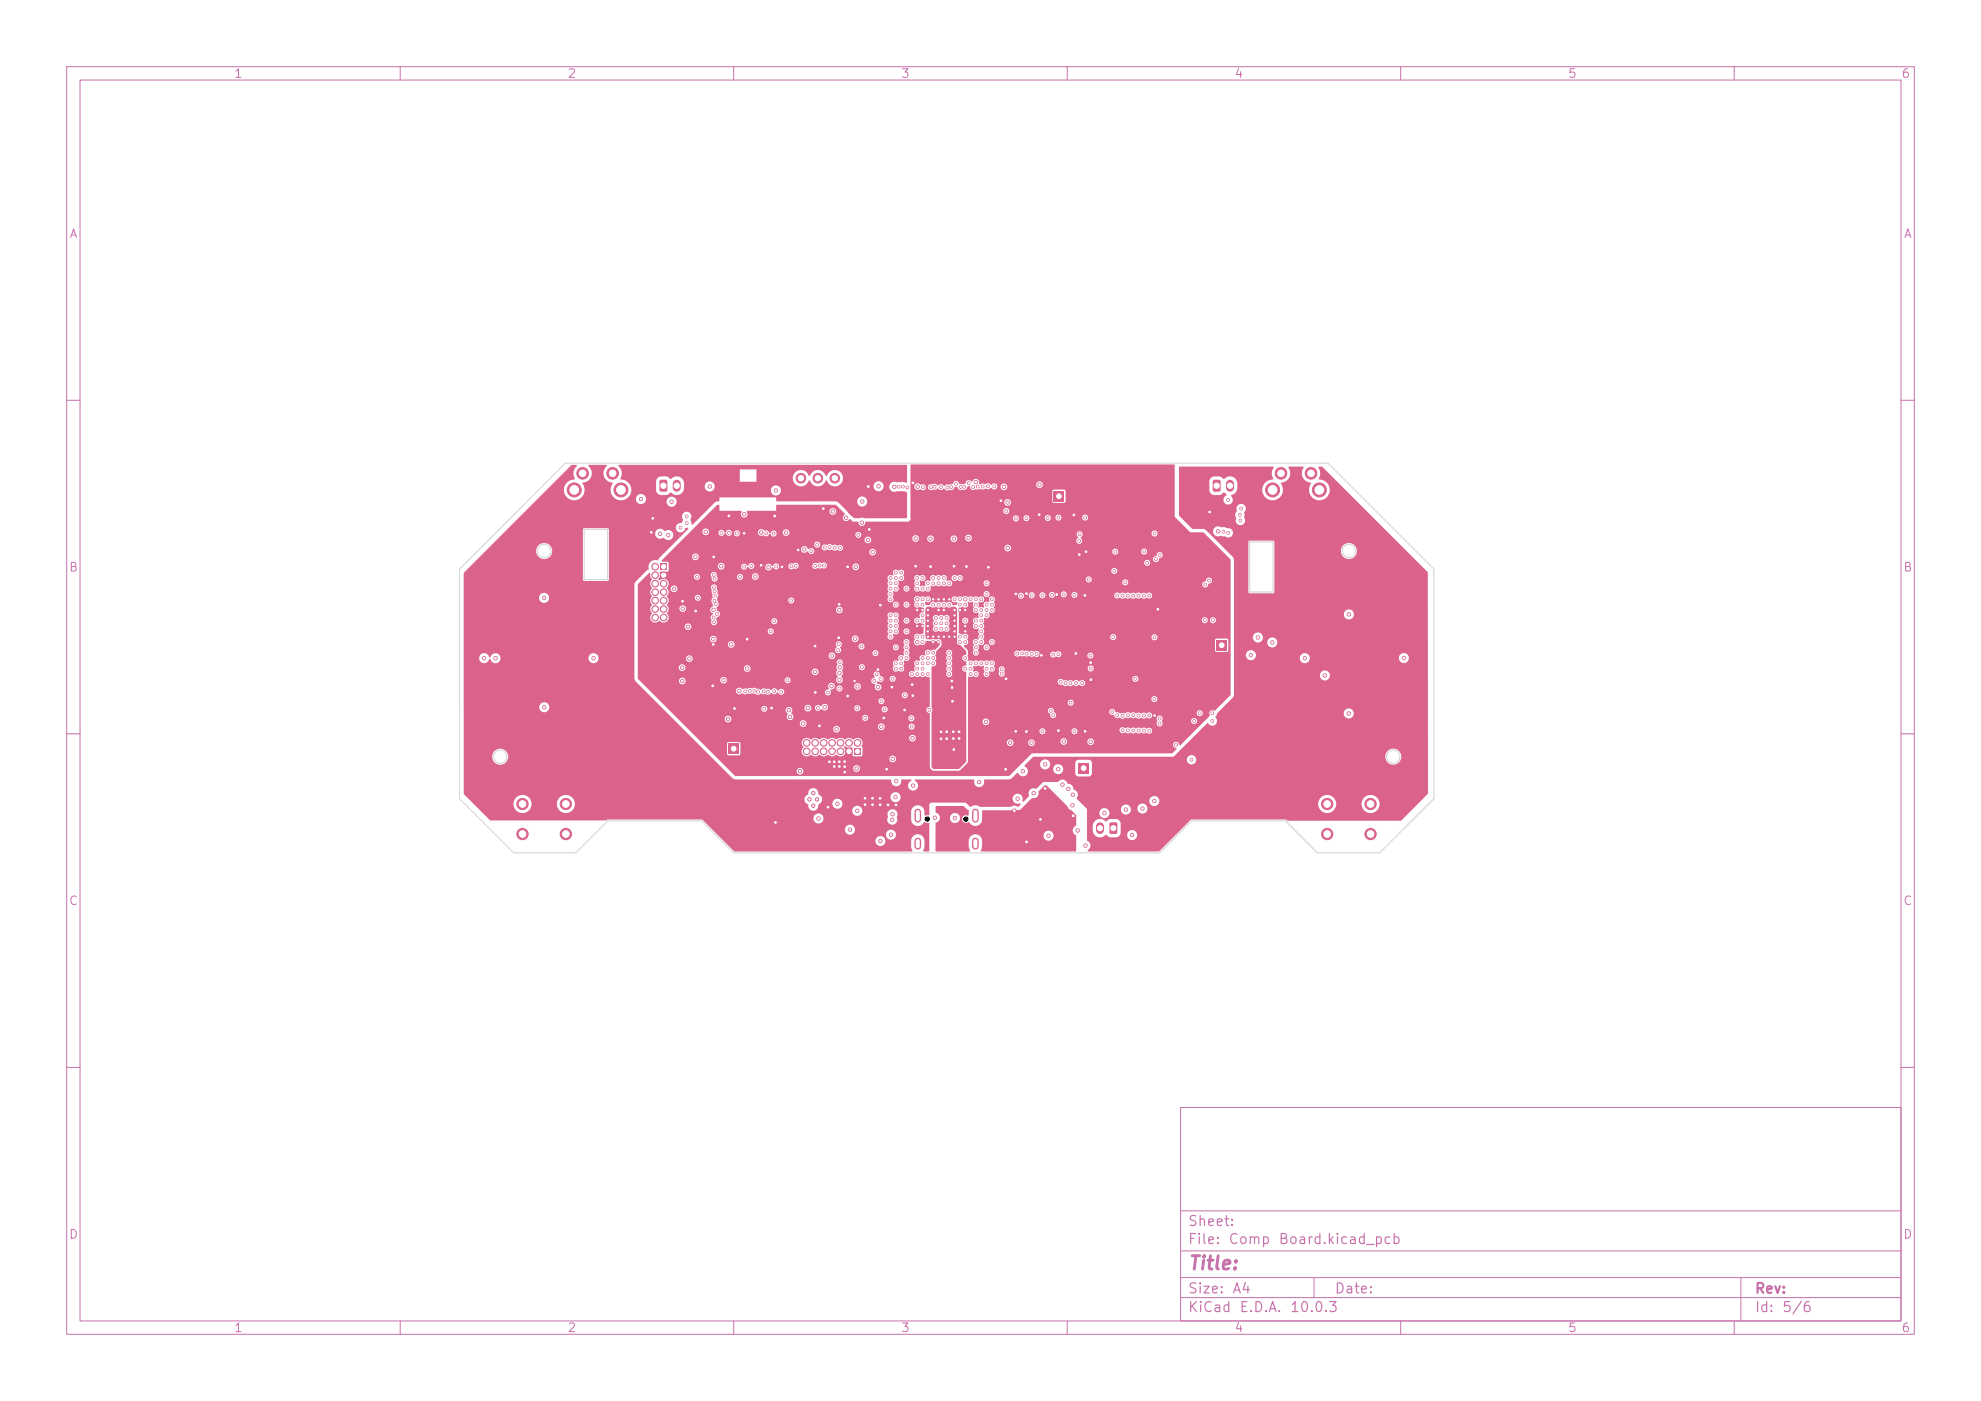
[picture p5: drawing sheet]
<svg xmlns="http://www.w3.org/2000/svg" width="297mm" height="210mm" viewBox="0 0 297 210" stroke-linecap="round" stroke-linejoin="round" font-family="sans-serif">
<defs><g id="words">
<text font-size="2" fill="#c872ab" x="178" y="190.8">Title:</text>
<g font-size="1.5" fill="#c872ab">
<text x="178" y="184.2">Sheet:</text>
<text x="178" y="186.9">File:</text>
<text x="184.1" y="186.9">Comp</text>
<text x="191.6" y="186.9">Board.kicad_pcb</text>
<text x="178" y="197.1">KiCad</text>
<text x="178" y="194.3">Size:</text>
<text x="184.7" y="194.3">A4</text>
<text x="185.7" y="197.1">E.D.A.</text>
<text x="193.3" y="197.1">10.0.3</text>
<text x="200" y="194.3">Date:</text>
<text x="263" y="194.3">Rev:</text>
<text x="263" y="197.1">Id:</text>
<text x="267.1" y="197.1">5/6</text>
</g>
<g font-size="1.3" fill="#c872ab">
<text x="35" y="12">1</text>
<text x="85" y="12">2</text>
<text x="135" y="12">3</text>
<text x="185" y="12">4</text>
<text x="235" y="12">5</text>
<text x="285" y="12">6</text>
<text x="10.3" y="36">A</text>
<text x="285.4" y="36">A</text>
<text x="10.3" y="86">B</text>
<text x="285.3" y="86">B</text>
<text x="10.3" y="136">C</text>
<text x="285.3" y="136">C</text>
<text x="10.3" y="186">D</text>
<text x="285.3" y="186">D</text>
<text x="35" y="200">1</text>
<text x="85" y="200">2</text>
<text x="135" y="200">3</text>
<text x="185" y="200">4</text>
<text x="235" y="200">5</text>
<text x="285" y="200">6</text>
</g>
</g></defs>
<g fill="none" stroke="#c872ab" stroke-width=".15">
<path d="M10 10h277v190h-277zM12 12h273v186h-273zM60 10v2M110 10v2M160 10v2M210 10v2M260 10v2M10 60h2M285 60h2M10 110h2M285 110h2M10 160h2"/>
<path d="M177 166h108v32h-108zM285 160h2M60 198v2M110 198v2M160 198v2M177 194.5h108M177 191.5h108M177 187.5h108M177 181.5h108M197 191.5v3M210 198v2M260 198v2"/>
<path d="M261 191.5v6.5"/>
</g>
<g fill="#db628b" stroke="#db628b" stroke-width=".15">
<circle cx="199" cy="120.5" r=".85"/>
<circle cx="205.5" cy="120.5" r=".85"/>
<circle cx="199" cy="125" r=".85"/>
<circle cx="205.5" cy="125" r=".85"/>
<circle cx="121.4" cy="119.8" r=".25"/>
<circle cx="121.9" cy="118.9" r=".25"/>
<circle cx="121.9" cy="120.8" r=".25"/>
<circle cx="122.5" cy="119.8" r=".25"/>
<circle cx="78.3" cy="120.5" r=".85"/>
<circle cx="84.8" cy="120.5" r=".85"/>
<circle cx="78.3" cy="125" r=".85"/>
<circle cx="84.8" cy="125" r=".85"/>
<circle cx="125.2" cy="71.7" r=".72"/>
<circle cx="122.6" cy="71.7" r=".72"/>
<circle cx="120.1" cy="71.7" r=".72"/>
</g>
<path d="M161.7 114.4h1.5v1.5h-1.5z" fill="#db628b"/>
<g fill="#db628b" stroke="#db628b" stroke-width=".15">
<circle cx="197.8" cy="73.4" r="1.05"/>
<circle cx="190.8" cy="73.4" r="1.05"/>
<circle cx="196.6" cy="70.9" r=".87"/>
<circle cx="192.1" cy="70.9" r=".87"/>
</g>
<path d="M137.6 121.7v1.1M137.6 126.1v.8M146.2 121.7v1.1M146.2 126.1v.8" fill="none" stroke="#db628b" stroke-width="1"/>
<path d="M99 72l.8-.1 .2 .1 .1 1.4-.2 .3h-.7l-.3-.1v-1.4z" fill="#db628b"/>
<path d="M101.5 72.5v.6" fill="none" stroke="#db628b" stroke-width="1.2"/>
<path d="M166.4 123.3h.9l.2 .1v1.4l-.1 .2h-.8l-.3-.1z" fill="#db628b"/>
<path d="M164.9 123.9v.5" fill="none" stroke="#db628b" stroke-width="1.2"/>
<path d="M99 84.5h1v1h-1z" fill="#db628b"/>
<g fill="#db628b" stroke="#db628b" stroke-width=".15">
<circle cx="98.2" cy="84.9" r=".5"/>
<circle cx="99.5" cy="86.2" r=".5"/>
<circle cx="98.2" cy="86.2" r=".5"/>
<circle cx="99.5" cy="87.5" r=".5"/>
<circle cx="98.2" cy="87.5" r=".5"/>
<circle cx="99.5" cy="88.8" r=".5"/>
<circle cx="98.2" cy="88.8" r=".5"/>
<circle cx="99.5" cy="90" r=".5"/>
<circle cx="98.2" cy="90" r=".5"/>
<circle cx="99.5" cy="91.3" r=".5"/>
<circle cx="98.2" cy="91.3" r=".5"/>
<circle cx="99.5" cy="92.6" r=".5"/>
<circle cx="98.2" cy="92.6" r=".5"/>
</g>
<path d="M128.1 112.1h1v1h-1z" fill="#db628b"/>
<g fill="#db628b" stroke="#db628b" stroke-width=".15">
<circle cx="128.6" cy="111.4" r=".5"/>
<circle cx="127.3" cy="112.6" r=".5"/>
<circle cx="127.3" cy="111.4" r=".5"/>
<circle cx="126" cy="112.6" r=".5"/>
<circle cx="126" cy="111.4" r=".5"/>
<circle cx="124.7" cy="112.6" r=".5"/>
<circle cx="124.7" cy="111.4" r=".5"/>
<circle cx="123.5" cy="112.6" r=".5"/>
<circle cx="123.5" cy="111.4" r=".5"/>
<circle cx="122.2" cy="112.6" r=".5"/>
<circle cx="122.2" cy="111.4" r=".5"/>
<circle cx="120.9" cy="112.6" r=".5"/>
<circle cx="120.9" cy="111.4" r=".5"/>
<circle cx="93.1" cy="73.4" r="1.05"/>
<circle cx="86.1" cy="73.4" r="1.05"/>
<circle cx="91.8" cy="70.9" r=".87"/>
<circle cx="87.4" cy="70.9" r=".87"/>
</g>
<g fill="#db628b">
<path d="M158 73.6h1.5v1.5h-1.5z"/>
<path d="M182.4 96h1.5v1.5h-1.5z"/>
<path d="M109.3 111.5h1.5v1.5h-1.5z"/>
<path d="M181.9 72l.2-.1h.7l.2 .1v1.4l-.1 .3h-.8l-.2-.1z"/>
</g>
<path d="M184.4 72.5v.6" fill="none" stroke="#db628b" stroke-width="1.2"/>
<g fill="#db628b" stroke="#db628b" stroke-width=".15">
<circle cx="128.5" cy="121.5" r=".25"/>
<circle cx="152.6" cy="119.7" r=".25"/>
<circle cx="128.4" cy="115.2" r=".25"/>
<circle cx="125.9" cy="82.1" r=".2"/>
<circle cx="122.2" cy="100.7" r=".25"/>
<circle cx="139.1" cy="98.6" r=".2"/>
<circle cx="138.3" cy="100.2" r=".2"/>
<circle cx="102.3" cy="100.1" r=".25"/>
<circle cx="143.9" cy="86.6" r=".2"/>
<circle cx="138.3" cy="92.2" r=".2"/>
<circle cx="141.1" cy="92.6" r=".2"/>
<circle cx="104.3" cy="83.5" r=".25"/>
<circle cx="159.5" cy="111.1" r=".25"/>
<circle cx="134.3" cy="92.2" r=".2"/>
<circle cx="152.3" cy="77.7" r=".2"/>
<circle cx="145.5" cy="100.2" r=".2"/>
<circle cx="151.5" cy="111.3" r=".25"/>
<circle cx="128.7" cy="80.2" r=".2"/>
<circle cx="168.8" cy="121.4" r=".25"/>
<circle cx="156.7" cy="114.6" r=".25"/>
<circle cx="143.9" cy="96.2" r=".2"/>
<circle cx="113.2" cy="86.4" r=".25"/>
<circle cx="163.5" cy="111.2" r=".25"/>
<circle cx="151.1" cy="75.3" r=".25"/>
<circle cx="102.3" cy="102.1" r=".25"/>
<circle cx="130.1" cy="80.9" r=".25"/>
<circle cx="151.1" cy="82.2" r=".25"/>
<circle cx="148.7" cy="100.2" r=".2"/>
<circle cx="140.7" cy="90.6" r=".2"/>
<circle cx="160.8" cy="120.7" r=".25"/>
<circle cx="145.2" cy="80.6" r=".25"/>
<circle cx="150.9" cy="76.6" r=".2"/>
<circle cx="124.7" cy="102.8" r=".25"/>
<circle cx="165.6" cy="121.9" r=".25"/>
<circle cx="100.2" cy="80.2" r=".25"/>
<circle cx="148.7" cy="99.4" r=".2"/>
<circle cx="138.3" cy="90.6" r=".2"/>
<circle cx="163.5" cy="98.3" r=".2"/>
<circle cx="125.8" cy="91.4" r=".25"/>
<circle cx="140.3" cy="94.2" r=".2"/>
<circle cx="156.3" cy="109.6" r=".2"/>
<circle cx="161.6" cy="124.5" r=".25"/>
<circle cx="153.9" cy="98" r=".2"/>
<circle cx="139.1" cy="89.8" r=".2"/>
<circle cx="106.9" cy="95.8" r=".25"/>
<circle cx="138.3" cy="86.6" r=".2"/>
<circle cx="120.6" cy="82.4" r=".25"/>
<circle cx="135.7" cy="104.2" r=".2"/>
<circle cx="173.1" cy="120.1" r=".25"/>
<circle cx="181.3" cy="87" r=".2"/>
<circle cx="118.4" cy="107.4" r=".25"/>
<circle cx="161.1" cy="109.6" r=".2"/>
<circle cx="128.2" cy="95.8" r=".25"/>
<circle cx="140.3" cy="93.4" r=".2"/>
<circle cx="136.7" cy="101" r=".2"/>
<circle cx="137.5" cy="101" r=".2"/>
<circle cx="146.3" cy="101" r=".2"/>
<circle cx="136.8" cy="110.7" r=".25"/>
<circle cx="119.9" cy="115.6" r=".25"/>
<circle cx="157.2" cy="125.3" r=".25"/>
<circle cx="138.3" cy="93" r=".2"/>
<circle cx="166.9" cy="95.5" r=".2"/>
<circle cx="135.9" cy="88.2" r=".2"/>
<circle cx="81.6" cy="106" r=".25"/>
<circle cx="129.3" cy="75.2" r=".25"/>
<circle cx="181.8" cy="106.9" r=".2"/>
<circle cx="138.3" cy="95.4" r=".2"/>
<circle cx="137.5" cy="95.4" r=".2"/>
<circle cx="141.1" cy="93.4" r=".2"/>
<circle cx="167.2" cy="82.7" r=".2"/>
<circle cx="147.9" cy="91.4" r=".2"/>
<circle cx="116.3" cy="73.5" r=".25"/>
<circle cx="145.5" cy="101" r=".2"/>
<circle cx="139.1" cy="101" r=".2"/>
<circle cx="143.3" cy="72.5" r=".2"/>
<circle cx="114.6" cy="106.3" r=".2"/>
<circle cx="89" cy="98.7" r=".25"/>
<circle cx="137.5" cy="99.4" r=".2"/>
<circle cx="127.4" cy="124.4" r=".25"/>
<circle cx="130.8" cy="82.8" r=".25"/>
<circle cx="210.5" cy="98.6" r=".25"/>
<circle cx="139.5" cy="80.8" r=".25"/>
<circle cx="144.7" cy="93" r=".2"/>
<circle cx="139.9" cy="99.4" r=".2"/>
<circle cx="163.5" cy="100.2" r=".2"/>
<circle cx="132.1" cy="108.9" r=".25"/>
<circle cx="146.3" cy="90.6" r=".2"/>
<circle cx="134.3" cy="94.6" r=".2"/>
<circle cx="133.8" cy="122.1" r=".25"/>
<circle cx="143.1" cy="89.8" r=".2"/>
<circle cx="109.6" cy="96.6" r=".25"/>
<circle cx="142.3" cy="100.2" r=".2"/>
<circle cx="185.9" cy="77.2" r=".2"/>
<circle cx="110.8" cy="103.6" r=".25"/>
<circle cx="145.2" cy="72.4" r=".2"/>
<circle cx="139.9" cy="90.6" r=".2"/>
<circle cx="125.4" cy="109.3" r=".25"/>
<circle cx="163.2" cy="86.9" r=".2"/>
<circle cx="162.7" cy="77.6" r=".2"/>
<circle cx="156.3" cy="89.2" r=".2"/>
<circle cx="141.5" cy="90.6" r=".2"/>
<circle cx="140.3" cy="92.6" r=".2"/>
<circle cx="138.3" cy="98.6" r=".2"/>
<circle cx="107" cy="91.4" r=".25"/>
<circle cx="155.8" cy="72.7" r=".25"/>
<circle cx="106.4" cy="72.9" r=".25"/>
<circle cx="143.9" cy="95.4" r=".2"/>
<circle cx="103.4" cy="98.7" r=".25"/>
<circle cx="147.1" cy="99.4" r=".2"/>
<circle cx="122.5" cy="81.6" r=".2"/>
<circle cx="141.1" cy="73" r=".2"/>
<circle cx="159" cy="102.2" r=".2"/>
<circle cx="81.6" cy="89.6" r=".25"/>
<circle cx="122.6" cy="106.1" r=".2"/>
<circle cx="138.3" cy="96.3" r=".2"/>
<circle cx="143.9" cy="90.6" r=".2"/>
<circle cx="171.5" cy="82.7" r=".2"/>
<circle cx="147.9" cy="101" r=".2"/>
<circle cx="108.5" cy="102" r=".25"/>
<circle cx="102.4" cy="91.2" r=".25"/>
<circle cx="173.9" cy="107.7" r=".2"/>
<circle cx="147.9" cy="87.4" r=".2"/>
<circle cx="144.7" cy="100.2" r=".2"/>
<circle cx="167.1" cy="85.6" r=".2"/>
<circle cx="142.3" cy="97.8" r=".2"/>
<circle cx="158.7" cy="98.1" r=".2"/>
<circle cx="145.5" cy="99.4" r=".2"/>
<circle cx="173.1" cy="95.5" r=".2"/>
<circle cx="153.4" cy="115.6" r=".25"/>
<circle cx="109.1" cy="107.8" r=".25"/>
<circle cx="115.2" cy="85" r=".25"/>
<circle cx="142.3" cy="90.6" r=".2"/>
<circle cx="125.5" cy="120.5" r=".25"/>
<circle cx="139.1" cy="97.8" r=".2"/>
<circle cx="161.8" cy="81.1" r=".2"/>
<circle cx="144.7" cy="90.6" r=".2"/>
<circle cx="105.8" cy="79.7" r=".25"/>
<circle cx="181.8" cy="93" r=".2"/>
<circle cx="161.1" cy="89.2" r=".2"/>
<circle cx="133.8" cy="113.8" r=".25"/>
<circle cx="138.3" cy="99.4" r=".2"/>
<circle cx="154.7" cy="111.3" r=".25"/>
<circle cx="137.5" cy="90.6" r=".2"/>
<circle cx="111.6" cy="77.1" r=".25"/>
<circle cx="139.9" cy="97.8" r=".2"/>
<circle cx="117.8" cy="79.8" r=".25"/>
<circle cx="146.8" cy="117.2" r=".25"/>
<circle cx="155" cy="118.9" r=".25"/>
<circle cx="126.9" cy="77.6" r=".25"/>
<circle cx="173.1" cy="104.8" r=".2"/>
<circle cx="124.7" cy="98.3" r=".25"/>
<circle cx="137.5" cy="100.2" r=".2"/>
<circle cx="144.7" cy="95.4" r=".2"/>
<circle cx="124.9" cy="76.7" r=".25"/>
<circle cx="139.9" cy="98.6" r=".2"/>
<circle cx="202.2" cy="92.1" r=".25"/>
<circle cx="108.1" cy="84.9" r=".25"/>
<circle cx="133.6" cy="125.1" r=".25"/>
<circle cx="138.3" cy="89.8" r=".2"/>
<circle cx="122.7" cy="122.7" r=".25"/>
<circle cx="131.7" cy="72.9" r=".25"/>
<circle cx="134.1" cy="73" r=".25"/>
<circle cx="170.2" cy="101.8" r=".2"/>
<circle cx="147.9" cy="99.4" r=".2"/>
<circle cx="129.2" cy="100" r=".2"/>
<circle cx="173.8" cy="108.4" r=".2"/>
<circle cx="166.7" cy="106.7" r=".2"/>
<circle cx="158.6" cy="115.3" r=".25"/>
<circle cx="144.7" cy="98.6" r=".2"/>
<circle cx="178.6" cy="113.9" r=".2"/>
<circle cx="143.9" cy="89.8" r=".2"/>
<circle cx="128.6" cy="102.9" r=".25"/>
<circle cx="141.9" cy="92.6" r=".2"/>
<circle cx="160.5" cy="105.3" r=".2"/>
<circle cx="137.3" cy="80.7" r=".25"/>
<circle cx="141.9" cy="93.4" r=".2"/>
<circle cx="141.9" cy="94.3" r=".2"/>
<circle cx="147.9" cy="100.2" r=".2"/>
<circle cx="142.3" cy="98.6" r=".2"/>
<circle cx="137.6" cy="72.9" r=".25"/>
<circle cx="146.3" cy="99.4" r=".2"/>
<circle cx="131.2" cy="97.9" r=".2"/>
<circle cx="147.9" cy="97" r=".2"/>
<circle cx="150.2" cy="101" r=".2"/>
<circle cx="153.9" cy="77.7" r=".2"/>
<circle cx="112" cy="100.2" r=".25"/>
<circle cx="142.3" cy="101" r=".2"/>
<circle cx="184.1" cy="74.9" r=".2"/>
<circle cx="173.1" cy="80" r=".2"/>
<circle cx="202.2" cy="106.9" r=".25"/>
<circle cx="147.3" cy="72.9" r=".2"/>
<circle cx="195.6" cy="98.7" r=".25"/>
<circle cx="141.1" cy="94.3" r=".2"/>
<circle cx="114.1" cy="79.8" r=".25"/>
<circle cx="183.4" cy="79.7" r=".2"/>
<circle cx="96.1" cy="74.8" r=".25"/>
<circle cx="181.8" cy="108.1" r=".2"/>
<circle cx="118.6" cy="90" r=".2"/>
<circle cx="138.3" cy="101" r=".2"/>
<circle cx="158.7" cy="77.6" r=".2"/>
<circle cx="139.1" cy="99.4" r=".2"/>
<circle cx="135.9" cy="90.6" r=".2"/>
<circle cx="143" cy="80.8" r=".25"/>
<circle cx="162.7" cy="126.7" r=".25"/>
<circle cx="137.5" cy="93" r=".2"/>
<circle cx="100.7" cy="75.2" r=".25"/>
<circle cx="136.9" cy="117.8" r=".25"/>
<circle cx="157.5" cy="106.6" r=".2"/>
<circle cx="72.6" cy="98.7" r=".25"/>
<circle cx="142.3" cy="99.4" r=".2"/>
<circle cx="152.5" cy="98" r=".2"/>
<circle cx="116.1" cy="77.3" r=".25"/>
<circle cx="162.7" cy="89.3" r=".25"/>
<circle cx="163.6" cy="101.9" r=".25"/>
<circle cx="152.3" cy="89" r=".25"/>
<circle cx="136.8" cy="102.6" r=".25"/>
<circle cx="144.9" cy="84.9" r=".25"/>
<circle cx="102.3" cy="90.1" r=".25"/>
<circle cx="127.1" cy="104.3" r=".25"/>
<circle cx="111.6" cy="79.9" r=".25"/>
<circle cx="125.8" cy="114.9" r=".25"/>
<circle cx="148.2" cy="85" r=".25"/>
<circle cx="158.7" cy="109.5" r=".25"/>
<circle cx="138.3" cy="93.8" r=".2"/>
<circle cx="122.2" cy="103.8" r=".25"/>
<circle cx="137.5" cy="93.8" r=".2"/>
<circle cx="141.5" cy="89.8" r=".2"/>
<circle cx="143.9" cy="91.4" r=".2"/>
<circle cx="122.8" cy="108.8" r=".25"/>
<circle cx="133.7" cy="103" r=".25"/>
<circle cx="158.4" cy="89.1" r=".25"/>
<circle cx="153.9" cy="89" r=".25"/>
<circle cx="152.3" cy="109.6" r=".25"/>
<circle cx="139.5" cy="84.9" r=".25"/>
<circle cx="132" cy="90.7" r=".25"/>
<circle cx="126.6" cy="115.7" r=".25"/>
<circle cx="124.4" cy="114.2" r=".25"/>
<circle cx="110.1" cy="106.2" r=".25"/>
<circle cx="125.1" cy="114.9" r=".25"/>
<circle cx="128.1" cy="102.1" r=".2"/>
<circle cx="144.7" cy="94.6" r=".2"/>
<circle cx="127.1" cy="85" r=".25"/>
<circle cx="150.1" cy="75" r=".25"/>
<circle cx="123.4" cy="76.2" r=".25"/>
<circle cx="161" cy="77.2" r=".25"/>
<circle cx="106.9" cy="96.6" r=".25"/>
<circle cx="142.3" cy="89.8" r=".2"/>
<circle cx="139.9" cy="89.8" r=".2"/>
<circle cx="104.3" cy="91.6" r=".25"/>
<circle cx="138.3" cy="91.4" r=".2"/>
<circle cx="155.8" cy="77.1" r=".25"/>
<circle cx="122.2" cy="96.8" r=".25"/>
<circle cx="130.3" cy="79.4" r=".25"/>
<circle cx="136.9" cy="72.4" r=".25"/>
<circle cx="153.9" cy="109.7" r=".25"/>
<circle cx="150.8" cy="115.3" r=".25"/>
<circle cx="125.1" cy="114.2" r=".25"/>
<circle cx="162.7" cy="109.6" r=".25"/>
<circle cx="140.7" cy="89.8" r=".2"/>
<circle cx="144.7" cy="93.8" r=".2"/>
<circle cx="125.8" cy="114.2" r=".25"/>
<circle cx="131.6" cy="100.4" r=".25"/>
<circle cx="137.3" cy="84.9" r=".25"/>
<circle cx="132.9" cy="115.3" r=".25"/>
<circle cx="150.8" cy="101.7" r=".25"/>
<circle cx="140.7" cy="96.2" r=".2"/>
<circle cx="132.5" cy="107.6" r=".25"/>
<circle cx="115.7" cy="106.1" r=".25"/>
<circle cx="137.5" cy="91.4" r=".2"/>
<circle cx="139.9" cy="96.2" r=".2"/>
<circle cx="161.8" cy="83.1" r=".25"/>
<circle cx="135.6" cy="106.4" r=".25"/>
<circle cx="161.3" cy="98" r=".25"/>
<circle cx="125.8" cy="90.6" r=".25"/>
<circle cx="114.1" cy="84.7" r=".25"/>
<circle cx="107" cy="83.5" r=".25"/>
<circle cx="119.7" cy="82.4" r=".25"/>
<circle cx="126.6" cy="114.2" r=".25"/>
<circle cx="109.3" cy="77.3" r=".25"/>
<circle cx="144.7" cy="91.4" r=".2"/>
<circle cx="106.8" cy="102.8" r=".25"/>
<circle cx="173.6" cy="91.3" r=".25"/>
<circle cx="156.1" cy="98.2" r=".25"/>
<circle cx="173.1" cy="107.3" r=".25"/>
<circle cx="125.7" cy="95.6" r=".25"/>
<circle cx="112" cy="95.8" r=".25"/>
<circle cx="117.2" cy="85" r=".25"/>
<circle cx="126.6" cy="114.9" r=".25"/>
<circle cx="163.5" cy="99.3" r=".25"/>
<circle cx="143" cy="84.9" r=".25"/>
<circle cx="162.8" cy="82.7" r=".25"/>
<circle cx="136.8" cy="104.3" r=".25"/>
<circle cx="157.9" cy="107.2" r=".2"/>
<circle cx="146.3" cy="97.8" r=".2"/>
<circle cx="150.2" cy="100.3" r=".2"/>
<circle cx="146.3" cy="97" r=".2"/>
<circle cx="147.1" cy="94.6" r=".2"/>
<circle cx="173.9" cy="83.2" r=".2"/>
<circle cx="159.7" cy="102.4" r=".2"/>
<circle cx="180.7" cy="87.6" r=".2"/>
<circle cx="180.6" cy="93" r=".2"/>
<circle cx="160.5" cy="102.4" r=".2"/>
<circle cx="173.3" cy="83.8" r=".2"/>
<circle cx="146.3" cy="93.8" r=".2"/>
<circle cx="161.3" cy="102.4" r=".2"/>
<circle cx="172" cy="84.4" r=".2"/>
<circle cx="147.1" cy="93.8" r=".2"/>
<circle cx="179.9" cy="106.9" r=".2"/>
<circle cx="162.2" cy="102.4" r=".2"/>
<circle cx="179" cy="108.1" r=".2"/>
<circle cx="146.3" cy="93" r=".2"/>
<circle cx="168.7" cy="87.3" r=".2"/>
<circle cx="167.5" cy="107.2" r=".2"/>
<circle cx="147.1" cy="93" r=".2"/>
<circle cx="176.3" cy="111.7" r=".2"/>
<circle cx="167.5" cy="89.3" r=".2"/>
<circle cx="168.3" cy="107.3" r=".2"/>
<circle cx="168.3" cy="109.4" r=".2"/>
<circle cx="168.3" cy="89.3" r=".2"/>
<circle cx="147.1" cy="92.2" r=".2"/>
<circle cx="169.1" cy="107.2" r=".2"/>
<circle cx="169.1" cy="89.3" r=".2"/>
<circle cx="169.1" cy="109.5" r=".2"/>
<circle cx="147.9" cy="92.2" r=".2"/>
<circle cx="147.1" cy="91.4" r=".2"/>
<circle cx="169.9" cy="89.3" r=".2"/>
<circle cx="169.9" cy="107.2" r=".2"/>
<circle cx="169.9" cy="109.5" r=".2"/>
<circle cx="170.7" cy="107.3" r=".2"/>
<circle cx="148.7" cy="91.4" r=".2"/>
<circle cx="170.7" cy="109.5" r=".2"/>
<circle cx="170.7" cy="89.3" r=".2"/>
<circle cx="146.3" cy="91.4" r=".2"/>
<circle cx="171.5" cy="89.3" r=".2"/>
<circle cx="171.5" cy="107.3" r=".2"/>
<circle cx="171.5" cy="109.5" r=".2"/>
<circle cx="172.3" cy="89.3" r=".2"/>
<circle cx="172.3" cy="107.2" r=".2"/>
<circle cx="172.3" cy="109.5" r=".2"/>
<circle cx="148.7" cy="90.6" r=".2"/>
<circle cx="146.3" cy="96.2" r=".2"/>
<circle cx="157.9" cy="98.1" r=".2"/>
<circle cx="147.1" cy="96.2" r=".2"/>
<circle cx="155.4" cy="98" r=".2"/>
<circle cx="148.7" cy="96.2" r=".2"/>
<circle cx="154.7" cy="98" r=".2"/>
<circle cx="147.1" cy="95.4" r=".2"/>
<circle cx="153.2" cy="97.9" r=".2"/>
<circle cx="133.1" cy="120.7" r=".25"/>
<circle cx="124.1" cy="121" r=".25"/>
<circle cx="134.3" cy="120.7" r=".25"/>
<circle cx="130.8" cy="120.6" r=".25"/>
<circle cx="130.2" cy="72.9" r=".25"/>
<circle cx="131.9" cy="119.7" r=".25"/>
<circle cx="181.3" cy="76.7" r=".25"/>
<circle cx="130.8" cy="119.7" r=".25"/>
<circle cx="131.9" cy="120.6" r=".25"/>
<circle cx="97.9" cy="77.7" r=".25"/>
<circle cx="97.7" cy="79.8" r=".25"/>
<circle cx="129.7" cy="119.7" r=".25"/>
<circle cx="116.3" cy="123.3" r=".25"/>
<circle cx="129.7" cy="120.6" r=".25"/>
<circle cx="99" cy="80" r=".25"/>
<circle cx="169.7" cy="125.2" r=".25"/>
<circle cx="171.3" cy="121.2" r=".25"/>
<circle cx="140.2" cy="122.6" r=".25"/>
<circle cx="125.9" cy="99.3" r=".2"/>
<circle cx="125.8" cy="103.2" r=".2"/>
<circle cx="128.5" cy="106.2" r=".2"/>
<circle cx="125.9" cy="100" r=".25"/>
<circle cx="187.5" cy="98.2" r=".25"/>
<circle cx="121.1" cy="106.2" r=".25"/>
<circle cx="159.3" cy="117.6" r=".25"/>
<circle cx="111.7" cy="103.6" r=".2"/>
<circle cx="133.5" cy="92.2" r=".2"/>
<circle cx="134.3" cy="93" r=".2"/>
<circle cx="112.4" cy="103.6" r=".2"/>
<circle cx="133.5" cy="93" r=".2"/>
<circle cx="113.1" cy="103.5" r=".2"/>
<circle cx="113.7" cy="103.7" r=".2"/>
<circle cx="134.3" cy="93.8" r=".2"/>
<circle cx="133.5" cy="93.8" r=".2"/>
<circle cx="114.5" cy="103.6" r=".2"/>
<circle cx="133.5" cy="94.6" r=".2"/>
<circle cx="115.1" cy="103.7" r=".2"/>
<circle cx="116.1" cy="103.6" r=".2"/>
<circle cx="115.6" cy="94.6" r=".2"/>
<circle cx="117.1" cy="103.7" r=".2"/>
<circle cx="116.1" cy="93.1" r=".2"/>
<circle cx="118.1" cy="102" r=".2"/>
<circle cx="118.3" cy="106.5" r=".25"/>
<circle cx="120.4" cy="108.5" r=".25"/>
<circle cx="123.6" cy="106" r=".25"/>
<circle cx="133.5" cy="95.4" r=".2"/>
<circle cx="124.1" cy="103.8" r=".2"/>
<circle cx="125.9" cy="101.9" r=".25"/>
<circle cx="198.6" cy="101.2" r=".25"/>
<circle cx="188.6" cy="95.6" r=".25"/>
<circle cx="131.6" cy="103" r=".25"/>
<circle cx="190.7" cy="96.3" r=".25"/>
<circle cx="125.9" cy="100.9" r=".25"/>
<circle cx="135.9" cy="96.2" r=".2"/>
<circle cx="125.8" cy="96.6" r=".2"/>
<circle cx="135.9" cy="94.6" r=".2"/>
<circle cx="125.7" cy="97.5" r=".2"/>
<circle cx="135.9" cy="93" r=".2"/>
<circle cx="129.2" cy="96.9" r=".2"/>
<circle cx="128.3" cy="85" r=".25"/>
<circle cx="186.1" cy="76.2" r=".2"/>
<circle cx="103" cy="77.4" r=".2"/>
<circle cx="125.1" cy="82.1" r=".2"/>
<circle cx="103" cy="78.4" r=".2"/>
<circle cx="124.4" cy="82" r=".2"/>
<circle cx="186" cy="78" r=".2"/>
<circle cx="102" cy="79.1" r=".2"/>
<circle cx="123.7" cy="82.1" r=".2"/>
<circle cx="184.2" cy="79.9" r=".2"/>
<circle cx="123.5" cy="84.8" r=".2"/>
<circle cx="135.1" cy="85.8" r=".2"/>
<circle cx="134.3" cy="85.8" r=".2"/>
<circle cx="122.9" cy="84.8" r=".2"/>
<circle cx="122.2" cy="84.8" r=".2"/>
<circle cx="135.1" cy="86.6" r=".2"/>
<circle cx="121.6" cy="82.6" r=".2"/>
<circle cx="134.3" cy="86.6" r=".2"/>
<circle cx="119.3" cy="84.8" r=".2"/>
<circle cx="118.7" cy="84.9" r=".2"/>
<circle cx="133.5" cy="86.6" r=".2"/>
<circle cx="116.4" cy="84.9" r=".2"/>
<circle cx="112.6" cy="84.8" r=".2"/>
<circle cx="111.6" cy="84.9" r=".2"/>
<circle cx="107.1" cy="93.3" r=".2"/>
<circle cx="104.5" cy="86.5" r=".2"/>
<circle cx="107" cy="86.2" r=".2"/>
<circle cx="107.1" cy="86.7" r=".2"/>
<circle cx="111" cy="86.5" r=".2"/>
<circle cx="133.5" cy="87.4" r=".2"/>
<circle cx="107" cy="88" r=".2"/>
<circle cx="107.1" cy="88.6" r=".2"/>
<circle cx="134.3" cy="87.4" r=".2"/>
<circle cx="107.2" cy="89.3" r=".2"/>
<circle cx="104.6" cy="89.6" r=".2"/>
<circle cx="133.5" cy="88.2" r=".2"/>
<circle cx="107.1" cy="90" r=".2"/>
<circle cx="107.3" cy="90.6" r=".2"/>
<circle cx="134.3" cy="88.2" r=".2"/>
<circle cx="107.5" cy="92" r=".2"/>
<circle cx="133.5" cy="89" r=".2"/>
<circle cx="133.5" cy="89.8" r=".2"/>
<circle cx="107" cy="92.6" r=".2"/>
<circle cx="103.1" cy="94" r=".25"/>
<circle cx="74.3" cy="98.7" r=".25"/>
<circle cx="129.2" cy="78.3" r=".25"/>
<circle cx="110.5" cy="80" r=".2"/>
<circle cx="132" cy="126.1" r=".25"/>
<circle cx="133.8" cy="122.9" r=".25"/>
<circle cx="160.8" cy="119.1" r=".25"/>
<circle cx="134.3" cy="119.5" r=".25"/>
<circle cx="134.4" cy="117.1" r=".25"/>
<circle cx="101.1" cy="88.3" r=".25"/>
<circle cx="108.2" cy="79.9" r=".2"/>
<circle cx="116" cy="80" r=".2"/>
<circle cx="182.6" cy="79.6" r=".25"/>
<circle cx="153.1" cy="89.3" r=".2"/>
<circle cx="148.7" cy="89.8" r=".2"/>
<circle cx="147.9" cy="90.6" r=".2"/>
<circle cx="154.7" cy="89.2" r=".2"/>
<circle cx="157.7" cy="89.2" r=".2"/>
<circle cx="147.1" cy="89.8" r=".2"/>
<circle cx="159.5" cy="89.1" r=".2"/>
<circle cx="147.9" cy="89" r=".2"/>
<circle cx="161.9" cy="80.1" r=".2"/>
<circle cx="146.3" cy="89.8" r=".2"/>
<circle cx="145.5" cy="89.8" r=".2"/>
<circle cx="157.1" cy="77.6" r=".2"/>
<circle cx="109.3" cy="79.9" r=".2"/>
<circle cx="114.9" cy="79.9" r=".2"/>
<circle cx="143.2" cy="122.6" r=".25"/>
<circle cx="137.5" cy="89.8" r=".25"/>
<circle cx="144.7" cy="89.8" r=".25"/>
<circle cx="144.7" cy="96.2" r=".2"/>
<circle cx="147.8" cy="108.2" r=".25"/>
<circle cx="137.5" cy="96.2" r=".25"/>
<circle cx="134.3" cy="97" r=".2"/>
<circle cx="132.1" cy="105.1" r=".2"/>
<circle cx="132.6" cy="106.3" r=".2"/>
<circle cx="134.3" cy="99.4" r=".2"/>
<circle cx="129.7" cy="107.6" r=".2"/>
<circle cx="136.7" cy="108.9" r=".2"/>
<circle cx="134.3" cy="100.2" r=".2"/>
<circle cx="135.1" cy="98.6" r=".2"/>
<circle cx="136.6" cy="107.7" r=".2"/>
<circle cx="139.3" cy="106.4" r=".2"/>
<circle cx="160.2" cy="118.3" r=".25"/>
<circle cx="146.3" cy="72.3" r=".25"/>
<circle cx="150.5" cy="73" r=".25"/>
<circle cx="149.1" cy="72.9" r=".2"/>
<circle cx="143.1" cy="86.6" r=".2"/>
<circle cx="148.1" cy="72.9" r=".2"/>
<circle cx="142.3" cy="87.4" r=".2"/>
<circle cx="141.5" cy="87.4" r=".2"/>
<circle cx="146.6" cy="72.9" r=".2"/>
<circle cx="141.5" cy="86.6" r=".2"/>
<circle cx="145.9" cy="73" r=".2"/>
<circle cx="144.6" cy="73" r=".2"/>
<circle cx="140.7" cy="87.4" r=".2"/>
<circle cx="144" cy="73" r=".2"/>
<circle cx="140.7" cy="86.6" r=".2"/>
<circle cx="139.9" cy="86.6" r=".2"/>
<circle cx="142.6" cy="73" r=".2"/>
<circle cx="142" cy="73.1" r=".2"/>
<circle cx="139.9" cy="87.4" r=".2"/>
<circle cx="140.1" cy="73" r=".2"/>
<circle cx="139.1" cy="87.4" r=".2"/>
<circle cx="139.6" cy="73" r=".2"/>
<circle cx="139.1" cy="88.2" r=".2"/>
<circle cx="138.3" cy="88.2" r=".2"/>
<circle cx="138.4" cy="73" r=".2"/>
<circle cx="136" cy="73.1" r=".2"/>
<circle cx="137.5" cy="86.6" r=".2"/>
<circle cx="135.4" cy="72.9" r=".2"/>
<circle cx="137.5" cy="87.4" r=".2"/>
<circle cx="134.7" cy="73" r=".2"/>
<circle cx="137.5" cy="88.2" r=".2"/>
<circle cx="134.3" cy="90.6" r=".2"/>
<circle cx="141.5" cy="95.4" r=".2"/>
<circle cx="141.9" cy="110.7" r=".25"/>
<circle cx="142.9" cy="110.7" r=".25"/>
<circle cx="139.1" cy="91.4" r=".2"/>
<circle cx="140.7" cy="95.4" r=".2"/>
<circle cx="139.1" cy="92.2" r=".2"/>
<circle cx="143" cy="112.4" r=".25"/>
<circle cx="141.5" cy="91.4" r=".2"/>
<circle cx="139.1" cy="95.4" r=".2"/>
<circle cx="140.7" cy="91.4" r=".2"/>
<circle cx="142.7" cy="102.1" r=".25"/>
<circle cx="143.8" cy="109.7" r=".25"/>
<circle cx="143.1" cy="95.4" r=".2"/>
<circle cx="142.8" cy="105.1" r=".25"/>
<circle cx="142.3" cy="95.4" r=".2"/>
<circle cx="141.1" cy="109.7" r=".25"/>
<circle cx="143.1" cy="94.6" r=".2"/>
<circle cx="142.7" cy="103.1" r=".25"/>
<circle cx="142.9" cy="109.7" r=".25"/>
<circle cx="143.8" cy="110.7" r=".25"/>
<circle cx="143.1" cy="92.2" r=".2"/>
<circle cx="139.1" cy="94.6" r=".2"/>
<circle cx="143.1" cy="91.4" r=".2"/>
<circle cx="139.9" cy="95.4" r=".2"/>
<circle cx="141.9" cy="109.7" r=".25"/>
<circle cx="141.1" cy="110.7" r=".25"/>
<circle cx="139.1" cy="93.8" r=".2"/>
<circle cx="143.1" cy="93.8" r=".2"/>
<circle cx="143.1" cy="93" r=".2"/>
<circle cx="139.1" cy="93" r=".2"/>
<circle cx="135.9" cy="97" r=".2"/>
<circle cx="131.4" cy="101.1" r=".2"/>
<circle cx="135.9" cy="97.8" r=".2"/>
<circle cx="132" cy="101.8" r=".2"/>
<circle cx="135.9" cy="98.6" r=".2"/>
<circle cx="133.8" cy="101.7" r=".2"/>
<circle cx="135.1" cy="99.4" r=".2"/>
<circle cx="131.1" cy="102.1" r=".2"/>
<circle cx="135.1" cy="100.2" r=".2"/>
<circle cx="156.7" cy="118.2" r=".25"/>
<circle cx="160.9" cy="122.3" r=".25"/>
<circle cx="156" cy="122.8" r=".25"/>
<circle cx="153.9" cy="126.2" r=".25"/>
<circle cx="152.1" cy="121.5" r=".25"/>
</g>
<g fill="#db628b">
<path d="M140.3 120.9l4.1-.1 .6 .6a.17 .17 0 0 1 .2 0 .17 .17 0 0 1 0 .2v.6a.62 .62 0 0 0-.8 .2 .62 .62 0 0 0 .1 .9l.4 .1 .4-.2a1.04 1.04 0 0 0 1.1 .6 1.04 1.04 0 0 0 .8-.9l.1-1.4 5.5-.1h.2l1.7-1.7a.87 .87 0 0 0 1-1.1l.9-.8h.3l3.1 3 .3 .5 .4 .2 .6 .6 .1 1.6a.93 .93 0 0 0-.4 1.3l.3 .3v2.2l-.1 .1h-14l-.2-.1 .2-.5v-1l-.3-.7h9.5a.76 .76 0 0 0 1.2 .7 .76 .76 0 0 0 0-1.3 .76 .76 0 0 0-1.2 .5v.1h-9.5a1 1 0 0 0-1-.2 1 1 0 0 0-.7 .9v.9l.2 .6-.1 .1h-5v-4.3a.79 .79 0 0 0 .6-.6h1.5a.75 .75 0 0 0 1.1 .6 .75 .75 0 0 0 .1-1.3 .75 .75 0 0 0-1.2 .5v.2h-1.5a1.35 1.35 0 0 0-.6-1z"/>
<path d="M95.7 87.5l1.7-1.6 .1 .1v.4l.2 .5a.89 .89 0 0 0 0 1.2 .87 .87 0 0 0 0 1.3 .87 .87 0 0 0 0 1.3 .87 .87 0 0 0 0 1.2 .79 .79 0 0 0 0 1.2 .79 .79 0 0 0 1.2 0 .79 .79 0 0 0 1.1 0 .79 .79 0 0 0 0-1.2l.2-.4v-.3h1.7v.2a.5 .5 0 0 0 .5 .3 .5 .5 0 0 0 .4-.4h3.7l.1 .4 .3 .3v.1a.52 .52 0 0 0-.2 .9 .46 .46 0 0 0 .3 .7 .46 .46 0 0 0 .5-.6h8.1v.1a.45 .45 0 0 0 .7 .3 .45 .45 0 0 0 0-.8 .45 .45 0 0 0-.7 .4h-8.1l-.1-.2 .1-.4 .3-.1 .1-.2h25.2l.1 .5a.58 .58 0 0 0 0 .8 .58 .58 0 0 0 0 .8 .58 .58 0 0 0 0 .8 .47 .47 0 0 0 0 .6 .47 .47 0 0 0 .7 .1 .47 .47 0 0 0 0-.7l.1-.1a.51 .51 0 0 0 .8-.4h.7v.1a.45 .45 0 0 0 .7 .3 .45 .45 0 0 0 0-.7 .45 .45 0 0 0-.7 .3h-.7l-.2-.4a.7 .7 0 0 0 0-.8l.2-.4h.7a.45 .45 0 0 0 .5 .5 .45 .45 0 0 0 .2-.8 .45 .45 0 0 0-.7 .2v.1h-.7l-.2-.3a.52 .52 0 0 0 .1-.6 .52 .52 0 0 0-.6-.3l-.1 .1a.56 .56 0 0 0-.9 .3h-25.2v-.1a.5 .5 0 0 0-.4-.5v-.2h17.8v.1a.5 .5 0 0 0 .8 .4 .5 .5 0 0 0 0-.9 .5 .5 0 0 0-.8 .4h-17.8l-.1-.3 .4-.5h26.1v.1a.45 .45 0 0 0 .5 .4 .45 .45 0 0 0 .4-.5h.7v.1a.45 .45 0 0 0 .7 .3 .45 .45 0 0 0 0-.7 .45 .45 0 0 0-.7 .3h-.7l-.1-.1a.44 .44 0 0 0-.5-.3 .44 .44 0 0 0-.3 .4h-26.1l-.3-.6h10.7a.45 .45 0 0 0 .6 .4 .45 .45 0 0 0 .2-.7 .45 .45 0 0 0-.8 .1v.2h-10.7v-.4a.46 .46 0 0 0 .1-.7l-.1-.5a.52 .52 0 0 0-.2-.7 .52 .52 0 0 0-.6 .1l-.1 .3 .2 .9v.7a.47 .47 0 0 0 0 .7l.1 .5-.3 .2-.1 .2h-3.6a.5 .5 0 0 0-.5-.6 .5 .5 0 0 0-.5 .5h-1.7l-.2-.6a.76 .76 0 0 0 .1-1h4.1a.46 .46 0 0 0 .6 .5 .46 .46 0 0 0 .2-.8 .46 .46 0 0 0-.8 .2v.1h-4.1l-.1-.2a.8 .8 0 0 0 0-1.2h.6a.5 .5 0 0 0 .6 .5 .5 .5 0 0 0 .2-.8 .5 .5 0 0 0-.8 .2v.1h-.6a.79 .79 0 0 0 .1-1.2 .79 .79 0 0 0-1.2 0h-.1l-.1-.2 .3-.4h5v.1a.45 .45 0 0 0 .7 .4 .45 .45 0 0 0 .1-.8h1.8v.4a.57 .57 0 0 0 .8 .6 .45 .45 0 0 0 .1-.7h3v.1a.45 .45 0 0 0 .5 .4 .45 .45 0 0 0 .4-.5h1.3v.1a.5 .5 0 0 0 .5 .4 .5 .5 0 0 0 .5-.3h19.4l.1 .4a.6 .6 0 0 0 0 .9 .7 .7 0 0 0 0 .8 .65 .65 0 0 0 0 .8 .46 .46 0 0 0 .1 .7 .46 .46 0 0 0 .6-.1 .46 .46 0 0 0-.1-.7l.2-.4h13.5v.1a.46 .46 0 0 0 .7 .3h.1v-.2h4.3v.2a.45 .45 0 0 0 .6 .3 .45 .45 0 0 0 .3-.5h.7v.1a.45 .45 0 0 0 .5 .4 .45 .45 0 0 0 .4-.5h.7v.1a.45 .45 0 0 0 .6 .4 .45 .45 0 0 0 .3-.6h.6v.1a.45 .45 0 0 0 .5 .4 .45 .45 0 0 0 .4-.6h.8v.1a.45 .45 0 0 0 .5 .4 .45 .45 0 0 0 .4-.4h.7v.1a.45 .45 0 0 0 .5 .4 .45 .45 0 0 0 .4-.4h5.5v.1a.63 .63 0 0 0 1 .3 .78 .78 0 0 0 .8 0l.3 .1 .3-.1a.81 .81 0 0 0 1 0 .46 .46 0 0 0 .6 0 .81 .81 0 0 0 1 0 .47 .47 0 0 0 .6-.1 .47 .47 0 0 0-.1-.7 .47 .47 0 0 0-.6 .2 .62 .62 0 0 0-.8 0 .81 .81 0 0 0-.9 0l-.4-.2-.2 .2a.85 .85 0 0 0-1 0l-.4-.2-.2 .2a.58 .58 0 0 0-.9 .1l-.1 .1h-5.5v-.1a.45 .45 0 0 0-.4-.4 .45 .45 0 0 0-.5 .4h-.7v-.1a.45 .45 0 0 0-.4-.4 .45 .45 0 0 0-.5 .4h-.9a.46 .46 0 0 0-.4-.3 .46 .46 0 0 0-.4 .4h-.6a.45 .45 0 0 0-.5-.3 .45 .45 0 0 0-.4 .4h-.7v-.1a.45 .45 0 0 0-.5-.3 .45 .45 0 0 0-.4 .4l-.7-.1a.45 .45 0 0 0-.5-.3 .45 .45 0 0 0-.4 .4h-4.3a.45 .45 0 0 0-.3-.6 .45 .45 0 0 0-.5 .4h-13.5l-.1-.3 .1-.1a.51 .51 0 0 0 .8-.4h.7v.1a.45 .45 0 0 0 .7 .3 .45 .45 0 0 0 0-.7 .45 .45 0 0 0-.7 .3h-.7l-.2-.4 .2-.3-.1-.4 .1-.1a.51 .51 0 0 0 .8-.4h1.5l.1 .4a.6 .6 0 0 0 0 .9 .49 .49 0 0 0 0 .7 .49 .49 0 0 0 .7-.1 .83 .83 0 0 0 .9 .1 .51 .51 0 0 0 .6-.1 .51 .51 0 0 0 .1-.6l.1-.1a.72 .72 0 0 0 .8 0 .76 .76 0 0 0 .8 0 .76 .76 0 0 0 .8 0 .45 .45 0 0 0 .5 .1 .45 .45 0 0 0 .3-.5h4.7v.1a.45 .45 0 0 0 .7 .3 .45 .45 0 0 0 0-.7 .45 .45 0 0 0-.7 .3h-4.7l-.1-.1a.54 .54 0 0 0-.7-.2l-.1-.1 .1-.4h.7a.5 .5 0 0 0 .3 .5 .5 .5 0 0 0 .5-.2l.1 .1a.45 .45 0 0 0 .7-.2h18.5v.1a.45 .45 0 0 0 .7 .3h4.7v.2a.45 .45 0 0 0 .4 .3 .45 .45 0 0 0 .5-.1h11.1v.1a.48 .48 0 0 0 .6 .3 .48 .48 0 0 0 .4-.5 .47 .47 0 0 0 .5-.5 .47 .47 0 0 0-.5-.4 .47 .47 0 0 0-.4 .5l-.4 .2-.2 .3h-11.1a.45 .45 0 0 0-.2-.7 .45 .45 0 0 0-.7 .3h-4.7a.45 .45 0 0 0 0-.7 .45 .45 0 0 0-.7 .3h-18.5l.1-.1a.58 .58 0 0 0-1-.4l-.1-.1a.46 .46 0 0 0-.6 .4h-.7l-.1-.1a.73 .73 0 0 0-.9-.2l-.3-.1-.3 .1a.56 .56 0 0 0-.9 .3v.4l-.1 .1a.47 .47 0 0 0-.6 0 .47 .47 0 0 0-.1 .7l-.1 .1-.2-.1h-.5l.1-.4-.1-.3 .1-.1a.48 .48 0 0 0 .7-.1 .48 .48 0 0 0-.1-.7 .48 .48 0 0 0-.7 .1h-.1a.45 .45 0 0 0-.7 .3h-1.5l-.2-.4 .2-.3-.2-.4h31.2a.46 .46 0 0 0 .6 .6 .46 .46 0 0 0 .2-.8 .46 .46 0 0 0-.8 .2h-31.2l-.3-.1-.3 .1a.56 .56 0 0 0-.9 .3v.4l-.1 .1a.53 .53 0 0 0-.7 .3h-19.4v-.1a.5 .5 0 0 0-.4-.6 .5 .5 0 0 0-.6 .5l-1.3-.1a.45 .45 0 0 0-.5-.3 .45 .45 0 0 0-.4 .4h-3a.47 .47 0 0 0-.3-.6 .47 .47 0 0 0-.6 .3h-1.8a.45 .45 0 0 0-.8 .3h-5l-.1-.6 .1-.1 1.2-.1 .1-.8h7.3l.1 .3a.5 .5 0 0 0 .5 .3 .5 .5 0 0 0 .4-.5h2.5v.1a.49 .49 0 0 0 .5 .4 .49 .49 0 0 0 .5-.4h.1a.46 .46 0 0 0 .5 .3 .46 .46 0 0 0 .4-.4h1.6v.2a.53 .53 0 0 0 .6 .4 .53 .53 0 0 0 .5-.5l.1 .1a.46 .46 0 0 0 .6 .2 .46 .46 0 0 0 .3-.5h1.4v.1a.66 .66 0 0 0 .9 .3 .45 .45 0 0 0 .6-.4h2.1v.1a.64 .64 0 0 0 .9 .3l.5-.1a.62 .62 0 0 0 .8-.2h3.8v.1a.5 .5 0 0 0 .8 .4 .5 .5 0 0 0 0-.9 .5 .5 0 0 0-.8 .4l-3.8-.1a.58 .58 0 0 0-.8-.4l-.4-.1-.2 .1a.67 .67 0 0 0-.8 .4h-2.1a.64 .64 0 0 0-.9-.3h-.3l-.3 .3h-1.4a.49 .49 0 0 0-.5-.3 .49 .49 0 0 0-.4 .4l-.2-.1a.52 .52 0 0 0-.5-.3 .52 .52 0 0 0-.5 .4h-1.6a.48 .48 0 0 0-.4-.5 .48 .48 0 0 0-.6 .4h-.1a.46 .46 0 0 0-.5-.3 .46 .46 0 0 0-.4 .4h-2.5v-.1a.51 .51 0 0 0-.5-.4 .51 .51 0 0 0-.5 .4h-7.3l-.1-.5h71.3a.45 .45 0 0 0 .6 .5 .45 .45 0 0 0 .2-.7 .45 .45 0 0 0-.7 .1l-.1 .1h-71.3l-.2-.1h-.7l-.1-.1 .6-.7h4v.1a.5 .5 0 0 0 .3 .5 .5 .5 0 0 0 .6-.2h68.2v.1a.49 .49 0 0 0 .5 .3 .49 .49 0 0 0 .4-.5 .47 .47 0 0 0 .5-.5 .47 .47 0 0 0-.6-.5 .47 .47 0 0 0-.3 .6l-.4 .2-.1 .3h-68.2v-.1a.5 .5 0 0 0-.3-.7 .5 .5 0 0 0-.6 .4h-4l1.1-1.1h19.2v.1a.55 .55 0 0 0 .4 .5 .55 .55 0 0 0 .6-.3 .56 .56 0 0 0 .9 .2l8.3-.1a.5 .5 0 0 0 .6 .6 .5 .5 0 0 0 .3-.8 .5 .5 0 0 0-.9 .2h-8.2a.49 .49 0 0 0-.3-.5 .49 .49 0 0 0-.6 .1 .64 .64 0 0 0-1-.2l-.1 .2h-19.2l.7-.7h20.5a.45 .45 0 0 0 .2 .4 .45 .45 0 0 0 .5 0h.4v.1a.63 .63 0 0 0 .9 .3l.3 .1 .3-.1a.98 .98 0 0 0 .9 0 .45 .45 0 0 0 .5 .1 .45 .45 0 0 0 .3-.4h24.2v.1a.5 .5 0 0 0 .7 .4h15.4v.1a.45 .45 0 0 0 .6 .4 .45 .45 0 0 0 .3-.5h3.5v.1a.45 .45 0 0 0 .7 .4 .45 .45 0 0 0 0-.8 .45 .45 0 0 0-.7 .3h-3.5v-.1a.45 .45 0 0 0-.5-.3 .45 .45 0 0 0-.4 .4h-15.4h.1a.5 .5 0 0 0-.1-.9 .5 .5 0 0 0-.7 .4h-24.2a.53 .53 0 0 0-.9-.3 .49 .49 0 0 0-.7-.1 .84 .84 0 0 0-.9 0 .45 .45 0 0 0-.7 .3h-.4a.45 .45 0 0 0-.1-.8 .45 .45 0 0 0-.6 .4h-20.5l.7-.7h27.3v.1a.5 .5 0 0 0 .7 .4 .5 .5 0 0 0 .2-.7h6.3v.2a.5 .5 0 0 0 .6 .3 .5 .5 0 0 0 .4-.5h1.2v.2a.5 .5 0 0 0 .6 .4 .5 .5 0 0 0 .4-.6h2.5v.1a.5 .5 0 0 0 .6 .4 .5 .5 0 0 0 .4-.6h1.2v.1a.5 .5 0 0 0 .3 .4 .5 .5 0 0 0 .5-.1h15.8v.1a.47 .47 0 0 0 .8 .3 .47 .47 0 0 0-.1-.8l.1-.1a.45 .45 0 0 0 .2-.6h10.3v.1a.45 .45 0 0 0 .7 .4 .45 .45 0 0 0 0-.8 .45 .45 0 0 0-.7 .3h-10.3l-.1-.1a.47 .47 0 0 0-.7 0 .47 .47 0 0 0 .2 .7l-.4 .5h-15.8a.5 .5 0 0 0-.1-.8 .5 .5 0 0 0-.7 .4h-1.2a.5 .5 0 0 0-.5-.3 .5 .5 0 0 0-.5 .4h-2.5v-.1a.5 .5 0 0 0-.6-.3 .5 .5 0 0 0-.4 .4h-1.2a.51 .51 0 0 0-.5-.5 .51 .51 0 0 0-.5 .5h-6.3l-.1-.2a.5 .5 0 0 0-.8 .4h-27.3l1.2-1.2h1.8v.1a.5 .5 0 0 0 .5 .4 .5 .5 0 0 0 .5-.4h1.4v.1a.48 .48 0 0 0 .5 .4 .48 .48 0 0 0 .4-.4h.2a.47 .47 0 0 0 .5 .4 .47 .47 0 0 0 .4-.4h.3v.1a.45 .45 0 0 0 .6 .4 .45 .45 0 0 0 .3-.7h2.7v.2a.57 .57 0 0 0 .9 .3 .54 .54 0 0 0 .8-.2h.2a.46 .46 0 0 0 .6 .4 .46 .46 0 0 0 .3-.6h.9l.1 .2a.5 .5 0 0 0 .9 .1h9.9v.1a.45 .45 0 0 0 .7 .4 .45 .45 0 0 0 0-.8 .45 .45 0 0 0-.7 .3h-9.9a.5 .5 0 0 0-.3-.7 .5 .5 0 0 0-.7 .4l-1-.1a.58 .58 0 0 0-.8 .2h-.2a.57 .57 0 0 0-.7-.4 .53 .53 0 0 0-.6-.2 .53 .53 0 0 0-.4 .4h-2.8a.45 .45 0 0 0-.4-.2 .45 .45 0 0 0-.4 .4h-.3v-.1a.52 .52 0 0 0-.5-.3 .52 .52 0 0 0-.5 .4l-.1-.1a.47 .47 0 0 0-.4-.4 .47 .47 0 0 0-.5 .4h-1.4a.5 .5 0 0 0-.4-.6 .5 .5 0 0 0-.6 .5h-1.8l4-4 .4 .1v.8h3.2l.1 .1a.52 .52 0 0 0 .1 .8 .52 .52 0 0 0 .7-.1 .52 .52 0 0 0-.1-.7l.1-.1h12.4a.51 .51 0 0 0 .6 .6 .51 .51 0 0 0 .2-.8 .51 .51 0 0 0-.8 .1l-12.4 .1h4.4v-.8l.1-.1h8.7l1.5 1.4a.54 .54 0 0 0-.3 .7 .54 .54 0 0 0 .8 .2l.3-.2 .3 .4h.9a.55 .55 0 0 0 .5 .7 .55 .55 0 0 0 .6-.7h6.4l.3-.3v-.2h15.4v.1a.45 .45 0 0 0 .5 .4 .45 .45 0 0 0 .3-.6h.7v.1a.45 .45 0 0 0 .6 .4 .45 .45 0 0 0 .3-.5h2.3v.1a.45 .45 0 0 0 .6 .4 .45 .45 0 0 0 .3-.6h.7v.1a.45 .45 0 0 0 .6 .4 .45 .45 0 0 0 .3-.5h3.1v.1a.45 .45 0 0 0 .7 .4 .45 .45 0 0 0 0-.8 .45 .45 0 0 0-.7 .3h-3.1v-.1a.45 .45 0 0 0-.5-.3 .45 .45 0 0 0-.4 .4h-.7a.46 .46 0 0 0-.5-.3 .46 .46 0 0 0-.4 .4h-2.3v-.1a.46 .46 0 0 0-.5-.3 .46 .46 0 0 0-.4 .4l-.7-.1a.45 .45 0 0 0-.4-.2 .45 .45 0 0 0-.4 .4h-15.4v-1.2h13.9v.2a.45 .45 0 0 0 .7 .3 .45 .45 0 0 0 0-.8 .45 .45 0 0 0-.7 .3h-13.9v-1.2h14.1v.1a.5 .5 0 0 0 .6 .4 .5 .5 0 0 0 .3-.6h6.3l.2 .2h1.5l.3-.2v-1.6l-.3-.2-1.7 .1v1.7h-6.3a.5 .5 0 0 0-.5-.4 .5 .5 0 0 0-.4 .5h-14.1v-2.4h.6a.55 .55 0 0 0 .3 .5 .55 .55 0 0 0 .6-.1v.1a.45 .45 0 0 0 .6 0 .45 .45 0 0 0 .2-.4h.3v.1a.65 .65 0 0 0 .8 .3h.4l.3-.2a.65 .65 0 0 0 1 0v.1a.48 .48 0 0 0 .7 .1 .55 .55 0 0 0 .8-.4h.3a.7 .7 0 0 0 1 .4 .52 .52 0 0 0 .7-.5l.3 .1a.47 .47 0 0 0 .3 .4 .47 .47 0 0 0 .5 0h.4l.4-.1 .4 .1 .4-.2a.63 .63 0 0 0 .7-.1h.1a.47 .47 0 0 0 .5 .2 .47 .47 0 0 0 .4-.4h.5v.1a.5 .5 0 0 0 .8 .4 .5 .5 0 0 0 0-.8h4.5v.1a.5 .5 0 0 0 .8 .4 .5 .5 0 0 0 0-.9 .5 .5 0 0 0-.8 .4l-4.6-.1a.5 .5 0 0 0-.7 .4h-.5a.58 .58 0 0 0-1-.2 .83 .83 0 0 0-.9-.1l-.3-.1-.4 .1-.1-.1a.53 .53 0 0 0-.4-.7 .53 .53 0 0 0-.6 .4 .66 .66 0 0 0-.9-.1l-.2 .4-.8 .1a.63 .63 0 0 0-.8-.4l-.3 .4h-.8l-.5 .2a.53 .53 0 0 0-.9 0 .97 .97 0 0 0-.9-.2l-.4 .1-.2 .3h-.3v-.1a.71 .71 0 0 0-.8-.3 .5 .5 0 0 0-.6-.1 .5 .5 0 0 0-.3 .4h-.6v-3.1l.1-.2h39.5v7.9l2.3 2.3h2.1l4 4.1v20.2l-2.4 2.4a.5 .5 0 0 0-.7 .1 .5 .5 0 0 0 0 .7l-4.4 4.4h-.2a.48 .48 0 0 0-.4-.5 .48 .48 0 0 0-.5 .5 .48 .48 0 0 0 .5 .4v.2l-.7 .6h-21l-3.5 3.4h-31.1h-.2h-.1h-9.5l-.9-.8h10v.2a.51 .51 0 0 0 .7 .4 .51 .51 0 0 0 .2-.8l-.1-.2h7.7a.51 .51 0 0 0 .7 .6 .51 .51 0 0 0 .2-.8 .51 .51 0 0 0-.9 .2h-7.7a.5 .5 0 0 0-.8 .4h-10l-1.8-1.8h25.7v.1a.5 .5 0 0 0 .8 .4 .5 .5 0 0 0 0-.9 .5 .5 0 0 0-.8 .4h-25.7l-.7-.7h2.1l.2 .2h1.6l.2-.2v-1.6h9.2l.3 .6a.79 .79 0 0 0-.1 1.2 .79 .79 0 0 0 1.2-.1 .88 .88 0 0 0 1.3 0 .88 .88 0 0 0 1.2 0 .9 .9 0 0 0 1.3 0 .77 .77 0 0 0 1.1 .1 .77 .77 0 0 0 0-1.1l.1-.2a1.06 1.06 0 0 0 1.1 .1l.1 .2 .1 1.1 1.2 .1 .2-.2v-1.1l-.1-.3a.78 .78 0 0 0-.2-1.1 .78 .78 0 0 0-1.1 .2 .88 .88 0 0 0-1.3 0 .88 .88 0 0 0-1.2 0 .88 .88 0 0 0-1.3 0 .88 .88 0 0 0-1.3 0 .88 .88 0 0 0-1.2 0 .78 .78 0 0 0-.9-.2 .78 .78 0 0 0-.5 .7h-9.2l-.2-.2h-1.6l-.2 .3v1.5h-2.1l-2.4-2.4h31.8v.1a.5 .5 0 0 0 .8 .4 .5 .5 0 0 0 0-.9 .5 .5 0 0 0-.8 .4h-31.8l-1.4-1.4h21.8v.2a.5 .5 0 0 0 .8 .3 .5 .5 0 0 0 0-.8h5.9v.1a.5 .5 0 0 0 .6 .4 .5 .5 0 0 0 .4-.5h3.6v.1a.45 .45 0 0 0 .7 .3 .45 .45 0 0 0 0-.8 .45 .45 0 0 0-.7 .4h-3.6l-.1-.3a.5 .5 0 0 0-.5-.1 .5 .5 0 0 0-.4 .4h-6a.5 .5 0 0 0-.7 .3h-21.8l-.8-.8h17.6v.1a.5 .5 0 0 0 .8 .4 .5 .5 0 0 0 0-.9 .5 .5 0 0 0-.8 .4h-17.6l-.7-.7h7v.2a.5 .5 0 0 0 .8 .3 .5 .5 0 0 0 0-.8 .5 .5 0 0 0-.8 .3h-7l-1.5-1.5h14v.1a.45 .45 0 0 0 .4 .4 .45 .45 0 0 0 .5-.3h2.8v.3l.3 .4a.51 .51 0 0 0 .1 .8 .51 .51 0 0 0 .7-.3h10.4v.1a.45 .45 0 0 0 .5 .4 .45 .45 0 0 0 .4-.5h6v.1a.45 .45 0 0 0 .7 .4 .45 .45 0 0 0 0-.8 .45 .45 0 0 0-.7 .3h-6a.45 .45 0 0 0-.5-.4 .45 .45 0 0 0-.4 .4h-10.4v-.3l-.3-.4 .2-.4-.2-.4h2v.1a.5 .5 0 0 0 .6 .5 .5 .5 0 0 0 .4-.6h.6v.1a.49 .49 0 0 0 .4 .4 .49 .49 0 0 0 .5-.3h.1a.5 .5 0 0 0 .6 .2 .5 .5 0 0 0 .3-.4h4v.1a.45 .45 0 0 0 .4 .4 .45 .45 0 0 0 .5-.3h3.2v.1a.45 .45 0 0 0 .7 .3 .45 .45 0 0 0 0-.8 .45 .45 0 0 0-.7 .4l-3.2-.1a.45 .45 0 0 0-.4-.5 .45 .45 0 0 0-.5 .4h-4a.54 .54 0 0 0-.4-.6 .54 .54 0 0 0-.6 .4 .51 .51 0 0 0-.5-.2 .51 .51 0 0 0-.4 .4h-.6v-.1a.5 .5 0 0 0-.5-.3 .5 .5 0 0 0-.5 .4h-2a.51 .51 0 0 0-.8 .3h-2.8v-.1a.45 .45 0 0 0-.4-.5 .45 .45 0 0 0-.5 .4h-14l-1.2-1.2h32.8v.2a.45 .45 0 0 0 .7 .3 .45 .45 0 0 0 0-.8 .45 .45 0 0 0-.7 .3h-32.8l-1.5-1.5h12.9v.1a.55 .55 0 0 0 .4 .5 .55 .55 0 0 0 .6-.2 .77 .77 0 0 0 .9 0l1 .1a.74 .74 0 0 0 1-.1l.3 .2 .2-.1a.63 .63 0 0 0 .9-.1h.1a.53 .53 0 0 0 .9-.1l.1 .1a.45 .45 0 0 0 .5 .2 .45 .45 0 0 0 .4-.4h6.1v.2a.45 .45 0 0 0 .7 .3h10.8v.1a.45 .45 0 0 0 .7 .3 .45 .45 0 0 0 0-.8 .45 .45 0 0 0-.7 .4h-10.8l.2-.3-.1-.5 .6-.3h.3a.45 .45 0 0 0 .6 .5 .45 .45 0 0 0 .1-.8h2v.2a.5 .5 0 0 0 .7 .3 .5 .5 0 0 0 0-.8 .5 .5 0 0 0-.7 .3l-2.3-.1-.3 .2-.1 .2h-.3a.52 .52 0 0 0-.2-.7 .52 .52 0 0 0-.7 .1 .52 .52 0 0 0 .1 .7l-.5 .2-.1 .3h-6.1v-.1a.5 .5 0 0 0-.4-.3 .5 .5 0 0 0-.6 .2h-.1a.51 .51 0 0 0-.4-.3 .51 .51 0 0 0-.5 .2l-.4-.2-.4 .1a.7 .7 0 0 0-.8 .1l-.4-.1a.85 .85 0 0 0-.9-.1l-.3-.1-.4 .2-.3-.1-.3 .1a.72 .72 0 0 0-1 .1l-.1 .1h-12.9l-1.5-1.5h5.9a.5 .5 0 0 0 .6 .6 .5 .5 0 0 0 .4-.7h5.2v.1a.5 .5 0 0 0 .5 .5 .5 .5 0 0 0 .5-.6h8.6v.1a.45 .45 0 0 0 .6 .4 .45 .45 0 0 0 .3-.5h6.9v.1a.5 .5 0 0 0 .4 .4 .5 .5 0 0 0 .6-.4h4.2v.1a.48 .48 0 0 0 .6 .4v.1a.53 .53 0 0 0 .3 .9 .53 .53 0 0 0 .7-.5 .53 .53 0 0 0-.7-.5v-.3l.2-.1a.47 .47 0 0 0 .5 .1 .47 .47 0 0 0 .2-.5h1v.1a.45 .45 0 0 0 .7 .3 .45 .45 0 0 0 0-.7 .45 .45 0 0 0-.7 .3h-1l-.1-.3-.4-.1v-.3h4.4v.1a.64 .64 0 0 0 .9 .3 .58 .58 0 0 0 .7-.1 .83 .83 0 0 0 .9 .1l.6 .2v4.3a.52 .52 0 0 0-.5 .5 .52 .52 0 0 0 .5 .5v8.1l.5 .5h3.8l.3-.1 1.1-1.2v-2.9h5.8a.5 .5 0 0 0 .5 .5 .5 .5 0 0 0 .6-.5h2.1v.1a.5 .5 0 0 0 .7 .4 .5 .5 0 0 0 .3-.7h3.9v.2a.5 .5 0 0 0 .6 .3 .5 .5 0 0 0 .4-.5h3v.2a.5 .5 0 0 0 .8 .3 .5 .5 0 0 0 0-.8 .5 .5 0 0 0-.8 .3h-3a.5 .5 0 0 0-.5-.5 .5 .5 0 0 0-.5 .5l-3.9-.1a.5 .5 0 0 0-.6-.1 .5 .5 0 0 0-.4 .4h-2.1a.51 .51 0 0 0-.6-.5 .51 .51 0 0 0-.5 .5h-5.8v-1.7h10.7v.1a.45 .45 0 0 0 .5 .4 .45 .45 0 0 0 .4-.5h3.9v.1a.45 .45 0 0 0 .6 .3 .45 .45 0 0 0 .3-.6h6.3v.1a.64 .64 0 0 0 .9 .3 .78 .78 0 0 0 .9 0 .58 .58 0 0 0 .7 0 .82 .82 0 0 0 .9 0 .59 .59 0 0 0 .7 0 .48 .48 0 0 0 .7 .1 .48 .48 0 0 0 0-.7 .48 .48 0 0 0-.7 0 .81 .81 0 0 0-.9 0l-.4-.1-.2 .1a.96 .96 0 0 0-1 0l-.3-.2a.64 .64 0 0 1-.8 0l-.3 .1-.2 .3-6.3-.1a.45 .45 0 0 0-.5-.1 .45 .45 0 0 0-.4 .4h-3.9v-.2a.46 .46 0 0 0-.5-.2 .46 .46 0 0 0-.4 .4h-10.7v-1.5h2.2v.2a.5 .5 0 0 0 .5 .4 .5 .5 0 0 0 .5-.3h25.1v.1a.46 .46 0 0 0 .6 .4 .46 .46 0 0 0 .2-.7v-.2h4.4a.45 .45 0 0 0 .6 .5 .45 .45 0 0 0 .2-.7 .45 .45 0 0 0-.8 .1v.1h-4.4a.47 .47 0 0 0-.1-.6 .47 .47 0 0 0-.6 0 .47 .47 0 0 0 0 .7l-.1 .3h-25.1a.5 .5 0 0 0-.4-.7 .5 .5 0 0 0-.6 .4h-2.2v-1.6h12l.1 .3 .2 .2a.47 .47 0 0 0 .5 .6 .47 .47 0 0 0 .4-.7l-.3-.2h8.3v.1a.73 .73 0 0 0 .7 .4 .54 .54 0 0 0 .9 .4 .66 .66 0 0 0 .9-.1l.3 .1 .3-.1a.92 .92 0 0 0 .9 .1 .74 .74 0 0 0 .9 0 .77 .77 0 0 0 .8 0 .45 .45 0 0 0 .7-.1 .45 .45 0 0 0-.2-.7h6.9v.2a.45 .45 0 0 0 .7 .3 .45 .45 0 0 0 0-.8 .45 .45 0 0 0-.7 .3h-7.2l-.3 .2a.83 .83 0 0 0-.9 0l-.3-.2a.64 .64 0 0 1-.8 0l-.3 .1a.78 .78 0 0 0-1 .1l-.4-.1-.3 .1-.2-.2-.5-.1a.46 .46 0 0 0-.4-.4 .46 .46 0 0 0-.5 .4l-8.3-.1a.45 .45 0 0 0-.4-.5 .45 .45 0 0 0-.5 .4h-12v-1.2h15v.1a.45 .45 0 0 0 .7 .3 .45 .45 0 0 0 0-.8 .45 .45 0 0 0-.7 .4h-15v-.6h27.5v.2a.45 .45 0 0 0 .7 .3 .45 .45 0 0 0 0-.8 .45 .45 0 0 0-.7 .3h-27.5v-2.5h13.5v.1a.45 .45 0 0 0 .6 .3h.1a.62 .62 0 0 0 .9 .1 .59 .59 0 0 0 .7-.1l.1 .1a.54 .54 0 0 0 .8-.1l.1 .1a.46 .46 0 0 0 .7-.1 .46 .46 0 0 0-.1-.6 .46 .46 0 0 0-.7 .2 .59 .59 0 0 0-.9-.1 .63 .63 0 0 0-.8 0l-.3-.1h-.3a.53 .53 0 0 0-.5-.2 .53 .53 0 0 0-.4 .4h-13.5v-.5h24.7v.1a.45 .45 0 0 0 .7 .4 .45 .45 0 0 0 0-.8 .45 .45 0 0 0-.7 .3h-24.7l.1-.3 .4 .1 .3-.2a.53 .53 0 0 0 .6 .1 .53 .53 0 0 0 .2-.5 .55 .55 0 0 0-.7-.2l-.1-.1 .1-.3-.1-.4 .1-.1a.61 .61 0 0 0 .7-.1l.4 .2 .4-.1v.5l.1 .4a.46 .46 0 0 0 .1 .7 .46 .46 0 0 0 .6-.5h1.4v.1a.48 .48 0 0 0 .7 .4 .48 .48 0 0 0 .1-.8l.1-.5h12.5a.45 .45 0 0 0 .6 .5 .45 .45 0 0 0 .2-.7 .45 .45 0 0 0-.8 .1v.1h-12.5a.48 .48 0 0 0-.7-.1 .48 .48 0 0 0-.1 .7l-.1 .2h-1.4v-.3a.52 .52 0 0 0 .7-.1 .52 .52 0 0 0 0-.7 .49 .49 0 0 0 0-.7 .49 .49 0 0 0-.7 0 .83 .83 0 0 0-.9 0l-.3-.1-.3 .1a.95 .95 0 0 0-1 0l-.2-.1-.4 .1-.1-.1 .1-.3-.1-.4v-.7l-.6-.7v-.2a.52 .52 0 0 0 .6-.3 .52 .52 0 0 0-.1-.6 .49 .49 0 0 0 0-.7 .49 .49 0 0 0-.7 0l-.5-.2v-1.9h.5a.45 .45 0 0 0 .5 .5 .45 .45 0 0 0 .2-.8 .45 .45 0 0 0-.7 .2v.1h-.5l-.1-1.4a.38 .38 0 0 1 .3-.5l.3-.2a.52 .52 0 0 0 .7 0 .52 .52 0 0 0 .1-.6l.8-.1v.5l.1 .3a.57 .57 0 0 0 .4 .9l.2-.1 .1 .1v.4v.3l-.1 .1a.49 .49 0 0 0-.7 .1 .49 .49 0 0 0 .1 .7 .52 .52 0 0 0 0 .6 .52 .52 0 0 0 .7 .1v.5l.1 .3a.68 .68 0 0 0-.1 .7l-.1 .2a.49 .49 0 0 0-.7 .1 .49 .49 0 0 0 .1 .7 .83 .83 0 0 0 0 .8 .45 .45 0 0 0 .1 .7 .45 .45 0 0 0 .7-.3h5.3v.1a.63 .63 0 0 0 .9 .3l.9 .1 .4-.1a.59 .59 0 0 0 .7 0l.1 .1a.45 .45 0 0 0 .8-.3h1.5v.1a.51 .51 0 0 0 .4 .4 .51 .51 0 0 0 .5-.2h.1a.45 .45 0 0 0 .7-.2h3.9v.1a.45 .45 0 0 0 .7 .4 .45 .45 0 0 0 0-.8 .45 .45 0 0 0-.7 .3h-3.9v-.1a.51 .51 0 0 0-.3-.4 .51 .51 0 0 0-.6 .1l-.1-.1a.46 .46 0 0 0-.7 .4h-1.5v-.1a.45 .45 0 0 0-.7-.4h-.6l-.3 .1a.67 .67 0 0 0-.8-.1l-.2-.1h28.9l.2 .2h1.5l.3-.2v-1.6l-.3-.2-1.7 .1v1.7h-29l-.3 .1a.54 .54 0 0 0-.8 .3h-5.3l-.2-.5 .2-.4h.7v.1a.45 .45 0 0 0 .7 .3 .45 .45 0 0 0 0-.7 .45 .45 0 0 0-.7 .3h-.7l-.1-.3 .1-.1a.45 .45 0 0 0 .5 0 .45 .45 0 0 0 .3-.4h.7v.1a.45 .45 0 0 0 .7 .3 .45 .45 0 0 0 0-.7 .45 .45 0 0 0-.7 .3h-.7l-.2-.4 .2-.4h18.8a.45 .45 0 0 0 .5 .6 .45 .45 0 0 0 .5-.5h5.2v.1a.45 .45 0 0 0 .7 .3 .45 .45 0 0 0 0-.8 .45 .45 0 0 0-.7 .4l-5.2-.1a.45 .45 0 0 0-.5-.4 .45 .45 0 0 0-.5 .4h-18.8l-.2-.3a.83 .83 0 0 0 0-.9 .76 .76 0 0 0 0-.8l.1-.5h32.7v.1a.45 .45 0 0 0 .5 .4 .45 .45 0 0 0 .4-.5h.3v.1a.45 .45 0 0 0 .7 .4 .45 .45 0 0 0 0-.8 .45 .45 0 0 0-.7 .3h-.3a.45 .45 0 0 0-.5-.4 .45 .45 0 0 0-.4 .4h-32.7v-.2l.1-.1a.54 .54 0 0 0 .6-.1 .54 .54 0 0 0 .1-.7h.1a.49 .49 0 0 0 .7-.1 .49 .49 0 0 0-.1-.7 .83 .83 0 0 0 0-.8 .46 .46 0 0 0 0-.7 .46 .46 0 0 0-.6 0 .46 .46 0 0 0-.1 .6l-.1 .2-.2-.1-.5 .1v.8l-.8-.1v-.8l.5 .1 .3-.1a.5 .5 0 0 0-.1-.8 .5 .5 0 0 0-.7 .1 .83 .83 0 0 0-.9 0l-.2-.1-.5 .1a.58 .58 0 0 0-.7 0l-.5-.1-.3 .1a.56 .56 0 0 0-.9 .3 .52 .52 0 0 0 .8 .4l.1 .1-.2 .4-.6-.1a.64 .64 0 0 0-1-.3l-.3-.1-.3 .1a.95 .95 0 0 0-1 0 .53 .53 0 0 0-.8 .4h-.6l-.1-.4 .1-.1a.48 .48 0 0 0 .7-.1 .48 .48 0 0 0-.1-.7 .48 .48 0 0 0-.7 .1 .63 .63 0 0 0-.8 0 .54 .54 0 0 0-.8 0 .54 .54 0 0 0 .1 .8 .49 .49 0 0 0 0 .7 .49 .49 0 0 0 .7-.1l.6 .3-.1 .5a.61 .61 0 0 0-.5 .9l-.1 .1a.48 .48 0 0 0-.6 .1 .48 .48 0 0 0 0 .6 .48 .48 0 0 0 .7-.1l.5 .2 .1 .3-.1 1.1-.4 .2a.68 .68 0 0 0-.9 .2l.1 .4a.6 .6 0 0 0-.1 .7 .6 .6 0 0 0 .5 .3l.4-.1a.49 .49 0 0 0 .6 0 .49 .49 0 0 0 .2-.5l1.9-.1 .2 .2-.1 .6-.6 .6h-.3l-.3 .1a.58 .58 0 0 0-.9 .2v.5l-.1 .1a.47 .47 0 0 0-.6 0 .47 .47 0 0 0-.1 .7l-.1 .1a.5 .5 0 0 0-.7 .1 .5 .5 0 0 0 .1 .7l-.1 .3v.4l-.1 .1a.49 .49 0 0 0-.7 .3l-4.4-.1a.47 .47 0 0 0-.8-.1 .47 .47 0 0 0 0 .7l-.3 .2-.2 .3h-4.2l-.1-.3-.2-.3 .1-.1a.63 .63 0 0 0 0-.8l.2-.5h2.4v.1a.45 .45 0 0 0 .7 .3 .45 .45 0 0 0 0-.8 .45 .45 0 0 0-.7 .4h-2.4l-.2-.4 .1-.2h7.6l.1 .4a.49 .49 0 0 0 0 .8 .49 .49 0 0 0 .7-.1 .49 .49 0 0 0 .7 0 .49 .49 0 0 0 0-.7l.2-.3-.1-.4 .1-.1a.49 .49 0 0 0 .7-.1 .49 .49 0 0 0-.1-.7 .83 .83 0 0 0 0-.8 .58 .58 0 0 0 0-.8 .47 .47 0 0 0 0-.7 .47 .47 0 0 0-.7 .1 .47 .47 0 0 0 .1 .7 .7 .7 0 0 0 0 .8l-.1 .3v.4l-.1 .1a.48 .48 0 0 0-.6 0 .48 .48 0 0 0-.1 .7l-.1 .1a.49 .49 0 0 0-.7 .3l-7.5-.1a.47 .47 0 0 0-.7-.4 .47 .47 0 0 0-.1 .8l-.2 .3 .1 .5a.57 .57 0 0 0 .1 .8v.2l-.2 .4h-6.9a.45 .45 0 0 0-.4-.4 .45 .45 0 0 0-.5 .4h-8.6a.51 .51 0 0 0-.5-.4 .51 .51 0 0 0-.5 .4h-5.2a.5 .5 0 0 0-.6-.3 .5 .5 0 0 0-.4 .4h-5.9l-.3-.3v-1.7h6.2v.1a.5 .5 0 0 0 .5 .5 .5 .5 0 0 0 .5-.5h8.7l.1 .4a.5 .5 0 0 0 .7 .1h9.4a.5 .5 0 0 0 .7 .6 .5 .5 0 0 0 .2-.8 .5 .5 0 0 0-.9 .1v.1h-9.4a.5 .5 0 0 0 0-.8 .5 .5 0 0 0-.8 .3h-8.7v-.1a.5 .5 0 0 0-.5-.4 .5 .5 0 0 0-.5 .4h-6.2v-1.3h7.2v.1a.5 .5 0 0 0 .6 .4 .5 .5 0 0 0 .5-.4 .5 .5 0 0 0-.5-.6h20.8v.2a.5 .5 0 0 0 .8 .3 .5 .5 0 0 0 0-.8 .5 .5 0 0 0-.8 .3h-20.9l-.3 .1-.2 .4h-7.2v-1.3h29.6a.45 .45 0 0 0 .2 .4 .45 .45 0 0 0 .5 0h4.9v.2a.45 .45 0 0 0 .7 .3 .45 .45 0 0 0 0-.8 .45 .45 0 0 0-.7 .3h-4.9a.76 .76 0 0 0 .1-.8l.1-.2h2.6a.45 .45 0 0 0 .4 .5 .45 .45 0 0 0 .5-.3h4.3v.1a.45 .45 0 0 0 .7 .3 .45 .45 0 0 0 0-.7 .45 .45 0 0 0-.7 .3h-4.3a.45 .45 0 0 0-.4-.5 .45 .45 0 0 0-.5 .3h-2.6h.1a.47 .47 0 0 0-.6-.6 .47 .47 0 0 0-.1 .8l-.3 .4h-29.6v-.9h13.5v.2a.5 .5 0 0 0 .8 .3 .5 .5 0 0 0 0-.8 .5 .5 0 0 0-.8 .3h-13.5v-.8h10.8v.2a.5 .5 0 0 0 .6 .4 .5 .5 0 0 0 .4-.6h20.3a.51 .51 0 0 0 .7 .6 .51 .51 0 0 0 .2-.9 .51 .51 0 0 0-.9 .2l-20.3 .1a.5 .5 0 0 0-.5-.4 .5 .5 0 0 0-.5 .4h-10.8v-1.1h19.5v.1a.45 .45 0 0 0 .7 .3 .45 .45 0 0 0 0-.7 .45 .45 0 0 0-.7 .3h-19.5v-.7h7v.1a.5 .5 0 0 0 .8 .4 .5 .5 0 0 0 0-.9 .5 .5 0 0 0-.8 .4h-7z"/>
<path d="M139 91h.6a.55 .55 0 0 0 .7-.1 .9 .9 0 0 0 .9 .1 .55 .55 0 0 0 .7-.1l.1 .1a.52 .52 0 0 0 .7-.1l.5 .1 .3 .2v4.9a.49 .49 0 0 0 .5 .6l.8 .9v.6a.47 .47 0 0 0-.5 .5 .47 .47 0 0 0 .5 .4l.1 .6a.5 .5 0 0 0-.6 .5 .5 .5 0 0 0 .5 .5l.1 13.5-1.2 1.1h-3.7l-.3-.4v-8.1l.1-.3-.1-.4v-6.2a.56 .56 0 0 0 .6-.2 .56 .56 0 0 0-.1-.7 .6 .6 0 0 0 0-.8l.2-.4h1.5v.2a.36 .36 0 0 1 0 .6v.2a.36 .36 0 0 1 0 .6v.2a.36 .36 0 0 1 0 .6v.2a.36 .36 0 0 1 0 .6 .46 .46 0 0 0 .6 .5 .46 .46 0 0 0 .1-.8v-.1a.58 .58 0 0 0 0-.8 .6 .6 0 0 0 0-.8 .6 .6 0 0 0 0-.8 .46 .46 0 0 0-.1-.8 .46 .46 0 0 0-.6 .4h-1.5v-.2l.7-.8v-.4a.46 .46 0 0 0-.1-.5 .46 .46 0 0 0-.5-.1h-1.5l-.2-.2-.1-1.4h1.1a.51 .51 0 0 0 .4 .5 .51 .51 0 0 0 .5-.2 .59 .59 0 0 0 .8 .1 .47 .47 0 0 0 .7 0 .47 .47 0 0 0 0-.7v-.1a.58 .58 0 0 0 0-.8 .49 .49 0 0 0 0-.7 .49 .49 0 0 0-.7 0 .6 .6 0 0 0-.8 0 .49 .49 0 0 0-.8 .1 .49 .49 0 0 0 .1 .7 .57 .57 0 0 0 0 .8l-.2 .3h-1.1v-3z"/>
<path d="M85.7 69.7l.8 .1a2.54 2.54 0 0 0-.5 1.5l.2 .6a1.58 1.58 0 0 0-1.6 1.8 1.58 1.58 0 0 0 2.2 1.2 1.58 1.58 0 0 0 .5-2.5 1.65 1.65 0 0 0 1.4-1.8l-.5-.7 .1-.2h2.6l.1 .1a1.47 1.47 0 0 0-.5 1.6 1.47 1.47 0 0 0 1.3 1l.1 .1a1.55 1.55 0 0 0 0 1.9 1.55 1.55 0 0 0 1.8 .5h1.6l.1 .1a.75 .75 0 0 0 .6 .6 .75 .75 0 0 0 .7-.3h3.2l.1 .1a.76 .76 0 0 0 1.2 .3 .76 .76 0 0 0-.2-1.2 .76 .76 0 0 0-1.1 .8h-3.2l.1-.2a.75 .75 0 0 0-.6-1 .75 .75 0 0 0-.9 .8h-1.6l.2-.1a1.55 1.55 0 0 0 .1-2.6h4.4v1.3a.79 .79 0 0 0 .7 .7h.8l.6-.4a1.16 1.16 0 0 0 1.3 .3 1.16 1.16 0 0 0 .8-1.1h3l.1 .1a.75 .75 0 0 0 1.1 .5h8.8v.1a.75 .75 0 0 0 1.1 .5 .75 .75 0 0 0 .1-1.3h14.2v.2a.76 .76 0 0 0 1.2 .3 .76 .76 0 0 0-.2-1.2 .76 .76 0 0 0-1 .7h-14.2a.76 .76 0 0 0-.8-.1 .76 .76 0 0 0-.4 .8h-8.8l.1-.1a.75 .75 0 0 0-.2-1.3h6.7v-.6h5.5a1.27 1.27 0 0 0 1 1.3 1.27 1.27 0 0 0 1.4-.9h.1a1.29 1.29 0 0 0 1.3 .9 1.29 1.29 0 0 0 1.2-.9h.1a1.23 1.23 0 0 0 1.9 .6 1.23 1.23 0 0 0-.1-2 1.23 1.23 0 0 0-1.9 .7h-.1a1.27 1.27 0 0 0-1.2-.8 1.27 1.27 0 0 0-1.2 .8h-.1a1.23 1.23 0 0 0-1.3-.8 1.23 1.23 0 0 0-1.1 1.1h-5.5v-1.2h-2.5v1.8h-4.3a.76 .76 0 0 0-1 .8h-3v-.6a1.15 1.15 0 0 0-.9-.9 1.15 1.15 0 0 0-1.2 .3l-.2-.2a1.39 1.39 0 0 0-1.2-.2l-.4 .2-.3 .6h-4.4l-1-.4a1.74 1.74 0 0 0-.3-1.9l.1-.2h43.1l.1 2.6h-1.5a.79 .79 0 0 0-1.2 .7 .79 .79 0 0 0 1.2 .6h1.1l.4 .3-.1 3.8h-6.3l-.5-.1-.3 .1h-.7l-.5-.4-2.1-2.1h3a.75 .75 0 0 0 1.1 .7 .75 .75 0 0 0 .1-1.3 .75 .75 0 0 0-1.2 .5v.1h-12l-.1-.2v-.4h-8.5l-.1 .5-.6 .2-3.4 3.4-.1-.1-.2-.7a.73 .73 0 0 0-.1-1 .73 .73 0 0 0-1 0 .73 .73 0 0 0 0 1.1l-.2 .4a.72 .72 0 0 0-.9 .6 .72 .72 0 0 0 .7 .8 .72 .72 0 0 0 .8-.7h.3l.1 .2-4.6 4.7a1.13 1.13 0 0 0-1.4 1.4l-1.1 1-1 1.1v14.4l14.7 14.7 .5 .2h23.2l.1 .1a.79 .79 0 0 0 .8 1 .79 .79 0 0 0 .8-1h1.4a.35 .35 0 0 1-.3 .4 .76 .76 0 0 0 .2 1.1 .76 .76 0 0 0 1.1-.3 .76 .76 0 0 0-.5-1.1l.1-.2h8.8l.1 .2a.75 .75 0 0 0 .7 1 .75 .75 0 0 0 .7-1l.1-.2h3.8l.3-.1 .8-.8h.2a.75 .75 0 0 0 .9 .4 .75 .75 0 0 0 .5-1h3.8v.2a.76 .76 0 0 0 1.3 .3 .76 .76 0 0 0-.3-1.2 .76 .76 0 0 0-1 .7h-3.8l-.5-.5 .1-.2h2.2a.75 .75 0 0 0 .9 .7 .75 .75 0 0 0 .6-1h3.8v1.6l.2 .3 .3 .2h1.6l.3-.2 .1-.3v-1.6l-.3-.4h14.5l.1 .2a.7 .7 0 0 0 1 .4 .7 .7 0 0 0 .1-1.2h28.6v.2a1.2 1.2 0 0 0 1.8 1 1.2 1.2 0 0 0 0-2.1 1.2 1.2 0 0 0-1.8 .9h-28.7a.71 .71 0 0 0-1.1 .6h-16.2a.49 .49 0 0 0-.5 .4h-3.8a.75 .75 0 0 0-.9-.5 .75 .75 0 0 0-.6 .8h-2.2l1.3-1.2h20.8l.4-.2 4.9-4.8a.74 .74 0 0 0 1.1 .2 .74 .74 0 0 0 0-1.1l.3-.5h19v.1a.76 .76 0 0 0 1.2 .4 .76 .76 0 0 0-.2-1.3 .76 .76 0 0 0-1 .8h-19l2.4-2.6 .1-3.1h12.9a.75 .75 0 0 0 1.1 .6 .75 .75 0 0 0 .1-1.3 .75 .75 0 0 0-1.2 .6v.1h-12.9v-3h1.8v.1a.75 .75 0 0 0 1.3 .3h6.8v.2a.75 .75 0 0 0 .8 .5 .75 .75 0 0 0 .7-.7h13.3l.1 .2a.76 .76 0 0 0 1.2 .3 .76 .76 0 0 0-.3-1.3 .76 .76 0 0 0-1 .8h-13.3v-.1a.76 .76 0 0 0-.8-.7 .76 .76 0 0 0-.7 .8h-6.8a.76 .76 0 0 0-.3-1.2 .76 .76 0 0 0-1 .8h-1.8v-1.9h5v.1a.76 .76 0 0 0 1.3 .3 .76 .76 0 0 0-.3-1.2 .76 .76 0 0 0-1 .8h-5v-.8h2.8l.1 .2a.76 .76 0 0 0 1.2 .3 .76 .76 0 0 0-.2-1.3 .76 .76 0 0 0-1.1 .8h-2.8v-3.5h16.5v.2a.76 .76 0 0 0 1.3 .3 .76 .76 0 0 0-.3-1.2 .76 .76 0 0 0-1 .7h-16.5v-8.3l-.2-.3-2.3-2.3h4.7v7.6l.1 .1h3.6h.1l.1-6.4h9.9v.2a1.2 1.2 0 0 0 1.9 .9 1.2 1.2 0 0 0 0-2 1.2 1.2 0 0 0-1.9 .9h-9.9v-1.3l-.2-.2h-3.6l-.1 .2h-4.7l-1.5-1.5h.9a.91 .91 0 0 0 1.2 .6l.5 .1a.73 .73 0 0 0 1.2-.4 .73 .73 0 0 0-.9-.8l-.4-.2h-.3a.84 .84 0 0 0-1.3 .7h-.9l-.6-.4h-1.7l-1.9-2.1h8.4l.1 .4a.75 .75 0 0 0 .7 1.1 .75 .75 0 0 0 .5-1.2v-.6a.74 .74 0 0 0 .2-1.1 .74 .74 0 0 0-1-.2 .74 .74 0 0 0-.3 1l-.2 .6h-8.4v-5h4.5v1.3a.79 .79 0 0 0 .8 .7h.8l.6-.4 .4 .4a.73 .73 0 0 0-.4 1.1 .73 .73 0 0 0 1.1 .1 .73 .73 0 0 0 0-1.1l.1-.1a1.11 1.11 0 0 0 .8-1 1.79 1.79 0 0 0-.2-1.3 1.17 1.17 0 0 0-1.8-.1l-.4-.3-.3-.1a1.39 1.39 0 0 0-1.2 .2l-.3 .6h-4.5v-2.2l.1-.1h13.9l.2 .2a1.52 1.52 0 0 0-.1 1.7l-.1 .1a1.58 1.58 0 0 0-1.5 2 1.58 1.58 0 0 0 2.3 1 1.58 1.58 0 0 0 .4-2.5 1.65 1.65 0 0 0 1.4-1.8l-.2-.5v-.2h2.1l.2 .1a1.47 1.47 0 0 0 1 2.4l.1 .1a1.56 1.56 0 0 0 .7 2.3 1.56 1.56 0 0 0 2.1-1.2 1.56 1.56 0 0 0-1.7-1.8 1.83 1.83 0 0 0 0-1.7l.1-.2 .5 .1 15.7 15.8 .1 33.2-4.1 4h-16.9l-.3-.2h-14.2l-4.8 4.8h-10.6l-.1-.1a1.09 1.09 0 0 0 .3-1.1l-.4-.4v-2.2h.8v.7a1.15 1.15 0 0 0 .8 1 1.15 1.15 0 0 0 1.2-.4l.5 .3 .2 .1h.9l.5-.3h1.1a.75 .75 0 0 0 1.1 .7 .75 .75 0 0 0 0-1.3 .75 .75 0 0 0-1.1 .5v.1h-1.1l.1-.4v-1.4l-.1-.4-.3-.2h-1.2l-.5 .4-.6-.4h-.1a1.1 1.1 0 0 0-1.4 1h-.8v-1.9h1.8l.2 .5 .3 .2a.79 .79 0 0 0 .9-.3 .79 .79 0 0 0 0-.9h1.8l.1 .2a.75 .75 0 0 0 .9 .5 .75 .75 0 0 0 .5-.9h1l.1 .2a.76 .76 0 0 0 1.2 .3 .76 .76 0 0 0-.3-1.2 .76 .76 0 0 0-1 .7h-1v-.1a.76 .76 0 0 0-.8-.5 .76 .76 0 0 0-.7 .8h-1.8l-.1-.1a.76 .76 0 0 0-.9-.1 .76 .76 0 0 0-.4 .7h-1.8v-.6l-1.2-1.2h10.5a.76 .76 0 0 0 .6 .7 .76 .76 0 0 0 .8-.4h23.9a1.35 1.35 0 0 0 1.4 1.5 1.35 1.35 0 0 0 1.3-1.5h3.8a1.37 1.37 0 0 0 1.9 1.4 1.37 1.37 0 0 0 .4-2.3 1.37 1.37 0 0 0-2.3 .8v.1h-3.8a1.35 1.35 0 0 0-1.3-1.2 1.35 1.35 0 0 0-1.4 1.2h-23.9a.75 .75 0 0 0-.5-1.1 .75 .75 0 0 0-.9 .8h-10.5l-.4-.5a.82 .82 0 0 0-.5-1.3 1.12 1.12 0 0 0-.9-.9 .82 .82 0 0 0-1.4-.2h-2.2l-1 1a.85 .85 0 0 0-1 .2 .85 .85 0 0 0-.1 .9l-.8 .8h-.2a.77 .77 0 0 0-.6-1.1 .77 .77 0 0 0-.9 .9 .77 .77 0 0 0 1.2 .5v.2l-.3 .3a1.16 1.16 0 0 0-1.2 .1l-4.6-.1a1.53 1.53 0 0 0-1.4 0l-.7-.6h-5.3l-.2 .2v1.7h-.7v-.8a1.01 1.01 0 0 0-1.1-.7 1.01 1.01 0 0 0-.9 .9v1.3a1.05 1.05 0 0 0 .9 .9 1.05 1.05 0 0 0 1.1-.6l.7 .2v.1v4l-.1 .1h-.8l.2-.6v-1.2a1.01 1.01 0 0 0-1.1-.7 1.01 1.01 0 0 0-.9 .9v.9l.2 .6-.1 .1h-26.5l-1.6-1.5h22.6l.1 .2a.76 .76 0 0 0 1.2 .3 .76 .76 0 0 0-.2-1.2 .76 .76 0 0 0-1.1 .7h-22.6l-1-.9h25.2l.1 .1a.76 .76 0 0 0 1.2 .4 .76 .76 0 0 0-.3-1.3 .76 .76 0 0 0-1 .8h-25.2l-.7-.8h19.8v.2a.76 .76 0 0 0 1.2 .3 .76 .76 0 0 0-.2-1.3 .76 .76 0 0 0-1 .8h-19.8l-1.7-1.6-31.6 .2-.4-.3h48.8v.2a.75 .75 0 0 0 .7 .5 .75 .75 0 0 0 .7-.5h9.6v.1a.78 .78 0 0 0 1.1 .5 .78 .78 0 0 0 .4-1.1 .77 .77 0 0 0-.8-1.1 .77 .77 0 0 0-.6 1.2l-.1 .4h-9.6a.76 .76 0 0 0-.6-1 .76 .76 0 0 0-.8 .8h-48.8l-2.3-2.3h6.1a1.35 1.35 0 0 0 1.3 1.5 1.35 1.35 0 0 0 1.4-1.5h3.8a1.35 1.35 0 0 0 .7 1.3 1.35 1.35 0 0 0 1.5-.1h42.1v.2a.76 .76 0 0 0 1.2 .3 .76 .76 0 0 0-.2-1.3 .76 .76 0 0 0-1 .8l-42.1-.1a1.35 1.35 0 0 0 .3-1.6h34.6l.2 .4 .3 .3a.8 .8 0 0 0 .8 .9 .8 .8 0 0 0 .8-.9l2.1-.1v.2a.76 .76 0 0 0 1.3 .3 .76 .76 0 0 0-.3-1.2 .76 .76 0 0 0-1 .7h-2l.4-.3v-.7h10.3a.75 .75 0 0 0 1.1 .7 .75 .75 0 0 0 .1-1.3 .75 .75 0 0 0-1.2 .5v.1h-10.3l-.5-.4a.8 .8 0 0 0-.8-1 .8 .8 0 0 0-.7 1 .81 .81 0 0 0-.6 .8h-34.6l-.3-.4-.6-.3a1.35 1.35 0 0 0-1.6 1.2h-3.8v-.2a1.35 1.35 0 0 0-1.5-1 1.35 1.35 0 0 0-1.2 1.2h-6.1l-1.4-1.4v-5.7h4.3a1.2 1.2 0 0 0 1.7 1.2 1.2 1.2 0 0 0 .3-2 1.2 1.2 0 0 0-2 .6v.2h-4.3v-7.2h11.3a.75 .75 0 0 0 1.2 .6 .75 .75 0 0 0 0-1.3 .75 .75 0 0 0-1.2 .5v.2h-11.3v-7.4h2.3l.1 .2a.77 .77 0 0 0 .7 .5 .77 .77 0 0 0 .7-.6h.2a.75 .75 0 0 0 .8 .6 .75 .75 0 0 0 .7-.7h13.2l.1 .2a.76 .76 0 0 0 1.2 .3 .76 .76 0 0 0-.2-1.3 .76 .76 0 0 0-1.1 .8h-13.2v-.1a.78 .78 0 0 0-.7-.7 .78 .78 0 0 0-.8 .7l-.1-.1a.77 .77 0 0 0-.9-.6 .77 .77 0 0 0-.7 .8h-2.3v-9h11.3v.1a.76 .76 0 0 0 1.3 .4 .76 .76 0 0 0-.3-1.3 .76 .76 0 0 0-1 .8h-11.3v-3.8l3.4-3.4h7.5v.2a1.2 1.2 0 0 0 1.8 .9 1.2 1.2 0 0 0 0-2 1.2 1.2 0 0 0-1.8 .9h-7.5l3.1-3.2h11.4v7.7l.2 .1h3.5l.2-.2v-6.8h6.9a.82 .82 0 0 0 1.3 .5 .78 .78 0 0 0 1.1 .2 .78 .78 0 0 0 .2-1.1 .78 .78 0 0 0-1.2-.1 .78 .78 0 0 0-.8-.3 .78 .78 0 0 0-.6 .8h-6.9v-.8l-.2-.1h-3.6l-.1 .1h-11.4z"/>
</g>
<g fill="none" stroke="#d0d2cd" stroke-width=".15">
<path d="M84.8 69.4h114.3l15.9 15.9v34.4l-8.1 8.1h-9.4l-4.8-4.8h-14.1l-4.7 4.8h-63.9l-4.8-4.8h-14.1l-4.8 4.8h-9.3l-8.1-8.1v-34.4zM87.6 79.4h3.5v7.5h-3.5zM187.4 81.2h3.5v7.5h-3.5z"/>
<circle cx="81.6" cy="82.6" r="1"/>
<circle cx="202.2" cy="82.6" r="1"/>
<circle cx="75" cy="113.4" r="1"/>
<circle cx="208.9" cy="113.4" r="1"/>
</g>
<g fill="#fff" stroke="#fff" stroke-width=".15">
<circle cx="128.5" cy="121.5" r=".12"/>
<circle cx="152.6" cy="119.7" r=".12"/>
<circle cx="128.4" cy="115.2" r=".13"/>
<circle cx="125.9" cy="82.1" r=".1"/>
<circle cx="122.2" cy="100.7" r=".12"/>
<circle cx="139.1" cy="98.6" r=".1"/>
<circle cx="138.3" cy="100.2" r=".1"/>
<circle cx="102.3" cy="100.1" r=".12"/>
<circle cx="143.9" cy="86.6" r=".1"/>
<circle cx="138.3" cy="92.2" r=".1"/>
<circle cx="141.1" cy="92.6" r=".1"/>
<circle cx="104.3" cy="83.5" r=".13"/>
<circle cx="159.5" cy="111.1" r=".13"/>
<circle cx="134.3" cy="92.2" r=".1"/>
<circle cx="152.3" cy="77.7" r=".1"/>
<circle cx="145.5" cy="100.2" r=".1"/>
<circle cx="151.5" cy="111.3" r=".12"/>
<circle cx="128.7" cy="80.2" r=".1"/>
<circle cx="168.8" cy="121.3" r=".12"/>
<circle cx="156.7" cy="114.6" r=".12"/>
<circle cx="143.9" cy="96.2" r=".1"/>
<circle cx="113.2" cy="86.4" r=".12"/>
<circle cx="163.5" cy="111.2" r=".13"/>
<circle cx="151.1" cy="75.3" r=".13"/>
<circle cx="102.3" cy="102.1" r=".13"/>
<circle cx="130.1" cy="80.9" r=".12"/>
<circle cx="151.1" cy="82.2" r=".13"/>
<circle cx="148.7" cy="100.2" r=".1"/>
<circle cx="140.7" cy="90.6" r=".1"/>
<circle cx="160.8" cy="120.7" r=".13"/>
<circle cx="145.2" cy="80.7" r=".13"/>
<circle cx="150.9" cy="76.6" r=".1"/>
<circle cx="124.7" cy="102.8" r=".13"/>
<circle cx="165.6" cy="121.9" r=".13"/>
<circle cx="100.2" cy="80.2" r=".12"/>
<circle cx="148.7" cy="99.4" r=".1"/>
<circle cx="138.3" cy="90.6" r=".1"/>
<circle cx="163.5" cy="98.3" r=".1"/>
<circle cx="125.8" cy="91.4" r=".12"/>
<circle cx="140.3" cy="94.2" r=".1"/>
<circle cx="156.3" cy="109.6" r=".1"/>
<circle cx="161.6" cy="124.5" r=".12"/>
<circle cx="153.9" cy="98" r=".1"/>
<circle cx="139.1" cy="89.8" r=".1"/>
<circle cx="106.9" cy="95.8" r=".13"/>
<circle cx="138.3" cy="86.6" r=".1"/>
<circle cx="120.6" cy="82.4" r=".12"/>
<circle cx="135.6" cy="104.2" r=".1"/>
<circle cx="173.1" cy="120.1" r=".13"/>
<circle cx="181.3" cy="87" r=".1"/>
<circle cx="118.4" cy="107.4" r=".13"/>
<circle cx="161.1" cy="109.6" r=".1"/>
<circle cx="128.2" cy="95.8" r=".12"/>
<circle cx="140.3" cy="93.4" r=".1"/>
<circle cx="136.7" cy="101" r=".1"/>
<circle cx="137.5" cy="101" r=".1"/>
<circle cx="146.3" cy="101" r=".1"/>
<circle cx="136.8" cy="110.6" r=".12"/>
<circle cx="119.9" cy="115.6" r=".12"/>
<circle cx="157.2" cy="125.3" r=".12"/>
<circle cx="138.3" cy="93" r=".1"/>
<circle cx="166.9" cy="95.5" r=".1"/>
<circle cx="135.9" cy="88.2" r=".1"/>
<circle cx="81.6" cy="106" r=".13"/>
<circle cx="129.3" cy="75.2" r=".13"/>
<circle cx="181.8" cy="106.9" r=".1"/>
<circle cx="138.3" cy="95.4" r=".1"/>
<circle cx="137.5" cy="95.4" r=".1"/>
<circle cx="141.1" cy="93.4" r=".1"/>
<circle cx="167.2" cy="82.7" r=".1"/>
<circle cx="147.9" cy="91.4" r=".1"/>
<circle cx="116.3" cy="73.5" r=".12"/>
<circle cx="145.5" cy="101" r=".1"/>
<circle cx="139.1" cy="101" r=".1"/>
<circle cx="143.3" cy="72.5" r=".1"/>
<circle cx="114.6" cy="106.2" r=".1"/>
<circle cx="89" cy="98.7" r=".12"/>
<circle cx="137.5" cy="99.4" r=".1"/>
<circle cx="127.4" cy="124.4" r=".12"/>
<circle cx="130.8" cy="82.8" r=".12"/>
<circle cx="210.5" cy="98.6" r=".13"/>
<circle cx="139.5" cy="80.8" r=".12"/>
<circle cx="144.7" cy="93" r=".1"/>
<circle cx="139.9" cy="99.4" r=".1"/>
<circle cx="163.5" cy="100.2" r=".1"/>
<circle cx="132.1" cy="108.9" r=".12"/>
<circle cx="146.3" cy="90.6" r=".1"/>
<circle cx="134.3" cy="94.6" r=".1"/>
<circle cx="133.8" cy="122.1" r=".12"/>
<circle cx="143.1" cy="89.8" r=".1"/>
<circle cx="109.6" cy="96.6" r=".12"/>
<circle cx="142.3" cy="100.2" r=".1"/>
<circle cx="185.9" cy="77.2" r=".1"/>
<circle cx="110.8" cy="103.6" r=".12"/>
<circle cx="145.2" cy="72.4" r=".1"/>
<circle cx="139.9" cy="90.6" r=".1"/>
<circle cx="125.4" cy="109.3" r=".13"/>
<circle cx="163.2" cy="86.9" r=".1"/>
<circle cx="162.7" cy="77.6" r=".1"/>
<circle cx="156.3" cy="89.2" r=".1"/>
<circle cx="141.5" cy="90.6" r=".1"/>
<circle cx="140.3" cy="92.6" r=".1"/>
<circle cx="138.3" cy="98.6" r=".1"/>
<circle cx="107" cy="91.4" r=".12"/>
<circle cx="155.9" cy="72.7" r=".12"/>
<circle cx="106.4" cy="72.9" r=".13"/>
<circle cx="143.9" cy="95.4" r=".1"/>
<circle cx="103.4" cy="98.7" r=".12"/>
<circle cx="147.1" cy="99.4" r=".1"/>
<circle cx="122.5" cy="81.6" r=".1"/>
<circle cx="141.1" cy="73" r=".1"/>
<circle cx="159" cy="102.2" r=".1"/>
<circle cx="81.6" cy="89.6" r=".12"/>
<circle cx="122.6" cy="106.1" r=".1"/>
<circle cx="138.3" cy="96.2" r=".1"/>
<circle cx="143.9" cy="90.6" r=".1"/>
<circle cx="171.5" cy="82.7" r=".1"/>
<circle cx="147.9" cy="101" r=".1"/>
<circle cx="108.5" cy="102" r=".13"/>
<circle cx="102.4" cy="91.2" r=".12"/>
<circle cx="173.9" cy="107.7" r=".1"/>
<circle cx="147.9" cy="87.4" r=".1"/>
<circle cx="144.7" cy="100.2" r=".1"/>
<circle cx="167.1" cy="85.6" r=".1"/>
<circle cx="142.3" cy="97.8" r=".1"/>
<circle cx="158.7" cy="98.1" r=".1"/>
<circle cx="145.5" cy="99.4" r=".1"/>
<circle cx="173.1" cy="95.5" r=".1"/>
<circle cx="153.4" cy="115.6" r=".13"/>
<circle cx="109.1" cy="107.8" r=".13"/>
<circle cx="115.2" cy="85" r=".13"/>
<circle cx="142.3" cy="90.6" r=".1"/>
<circle cx="125.5" cy="120.5" r=".12"/>
<circle cx="139.1" cy="97.8" r=".1"/>
<circle cx="161.8" cy="81.1" r=".1"/>
<circle cx="144.7" cy="90.6" r=".1"/>
<circle cx="105.8" cy="79.7" r=".12"/>
<circle cx="181.8" cy="93" r=".1"/>
<circle cx="161.1" cy="89.2" r=".1"/>
<circle cx="133.8" cy="113.8" r=".13"/>
<circle cx="138.3" cy="99.4" r=".1"/>
<circle cx="154.6" cy="111.3" r=".13"/>
<circle cx="137.5" cy="90.6" r=".1"/>
<circle cx="111.6" cy="77.1" r=".13"/>
<circle cx="139.9" cy="97.8" r=".1"/>
<circle cx="117.8" cy="79.8" r=".12"/>
<circle cx="146.8" cy="117.2" r=".12"/>
<circle cx="155" cy="118.9" r=".12"/>
<circle cx="126.9" cy="77.6" r=".12"/>
<circle cx="173.1" cy="104.8" r=".1"/>
<circle cx="124.7" cy="98.3" r=".12"/>
<circle cx="137.5" cy="100.2" r=".1"/>
<circle cx="144.7" cy="95.4" r=".1"/>
<circle cx="124.9" cy="76.7" r=".12"/>
<circle cx="139.9" cy="98.6" r=".1"/>
<circle cx="202.2" cy="92.1" r=".13"/>
<circle cx="108.1" cy="84.9" r=".12"/>
<circle cx="133.6" cy="125.1" r=".13"/>
<circle cx="138.3" cy="89.8" r=".1"/>
<circle cx="122.7" cy="122.7" r=".13"/>
<circle cx="131.7" cy="72.9" r=".12"/>
<circle cx="134.1" cy="73" r=".13"/>
<circle cx="170.2" cy="101.8" r=".1"/>
<circle cx="147.9" cy="99.4" r=".1"/>
<circle cx="129.2" cy="100" r=".1"/>
<circle cx="173.9" cy="108.4" r=".1"/>
<circle cx="166.7" cy="106.7" r=".1"/>
<circle cx="158.6" cy="115.3" r=".12"/>
<circle cx="144.7" cy="98.6" r=".1"/>
<circle cx="178.6" cy="113.9" r=".1"/>
<circle cx="143.9" cy="89.8" r=".1"/>
<circle cx="128.6" cy="102.9" r=".12"/>
<circle cx="141.9" cy="92.6" r=".1"/>
<circle cx="160.5" cy="105.3" r=".1"/>
<circle cx="137.3" cy="80.7" r=".13"/>
<circle cx="141.9" cy="93.4" r=".1"/>
<circle cx="141.9" cy="94.3" r=".1"/>
<circle cx="147.9" cy="100.2" r=".1"/>
<circle cx="142.3" cy="98.6" r=".1"/>
<circle cx="137.6" cy="73" r=".13"/>
<circle cx="146.3" cy="99.4" r=".1"/>
<circle cx="131.3" cy="97.9" r=".1"/>
<circle cx="147.9" cy="97" r=".1"/>
<circle cx="150.2" cy="101" r=".1"/>
<circle cx="153.9" cy="77.7" r=".1"/>
<circle cx="112" cy="100.2" r=".13"/>
<circle cx="142.3" cy="101" r=".1"/>
<circle cx="184.1" cy="74.9" r=".1"/>
<circle cx="173.1" cy="80" r=".1"/>
<circle cx="202.2" cy="106.9" r=".12"/>
<circle cx="147.3" cy="72.9" r=".1"/>
<circle cx="195.6" cy="98.7" r=".12"/>
<circle cx="141.1" cy="94.2" r=".1"/>
<circle cx="114.1" cy="79.8" r=".12"/>
<circle cx="183.4" cy="79.7" r=".1"/>
<circle cx="96.1" cy="74.8" r=".13"/>
<circle cx="181.8" cy="108.1" r=".1"/>
<circle cx="118.6" cy="90" r=".1"/>
<circle cx="138.3" cy="101" r=".1"/>
<circle cx="158.7" cy="77.6" r=".1"/>
<circle cx="139.1" cy="99.4" r=".1"/>
<circle cx="135.9" cy="90.6" r=".1"/>
<circle cx="143" cy="80.8" r=".12"/>
<circle cx="162.7" cy="126.8" r=".12"/>
<circle cx="137.5" cy="93" r=".1"/>
<circle cx="100.7" cy="75.2" r=".12"/>
<circle cx="136.9" cy="117.8" r=".12"/>
<circle cx="157.5" cy="106.6" r=".1"/>
<circle cx="72.6" cy="98.7" r=".12"/>
<circle cx="142.3" cy="99.4" r=".1"/>
<circle cx="152.5" cy="98" r=".1"/>
<circle cx="116.1" cy="77.3" r=".13"/>
<circle cx="162.7" cy="89.3" r=".13"/>
<circle cx="163.6" cy="101.9" r=".12"/>
<circle cx="152.3" cy="89" r=".12"/>
<circle cx="136.8" cy="102.6" r=".12"/>
<circle cx="144.9" cy="84.9" r=".12"/>
<circle cx="102.3" cy="90.1" r=".13"/>
<circle cx="127.1" cy="104.3" r=".12"/>
<circle cx="111.6" cy="79.9" r=".13"/>
<circle cx="125.8" cy="114.9" r=".12"/>
<circle cx="148.2" cy="85" r=".12"/>
<circle cx="158.7" cy="109.5" r=".12"/>
<circle cx="138.3" cy="93.8" r=".1"/>
<circle cx="122.2" cy="103.8" r=".12"/>
<circle cx="137.5" cy="93.8" r=".1"/>
<circle cx="141.5" cy="89.8" r=".1"/>
<circle cx="143.9" cy="91.4" r=".1"/>
<circle cx="122.8" cy="108.8" r=".12"/>
<circle cx="133.7" cy="103" r=".12"/>
<circle cx="158.4" cy="89.1" r=".12"/>
<circle cx="153.9" cy="89" r=".12"/>
<circle cx="152.3" cy="109.6" r=".12"/>
<circle cx="139.5" cy="84.9" r=".12"/>
<circle cx="132" cy="90.7" r=".12"/>
<circle cx="126.6" cy="115.7" r=".12"/>
<circle cx="124.4" cy="114.2" r=".12"/>
<circle cx="110.1" cy="106.2" r=".12"/>
<circle cx="125.1" cy="114.9" r=".12"/>
<circle cx="128.1" cy="102.1" r=".1"/>
<circle cx="144.7" cy="94.6" r=".1"/>
<circle cx="127.1" cy="85" r=".13"/>
<circle cx="150.1" cy="75" r=".13"/>
<circle cx="123.4" cy="76.2" r=".12"/>
<circle cx="161" cy="77.2" r=".12"/>
<circle cx="106.9" cy="96.6" r=".12"/>
<circle cx="142.3" cy="89.8" r=".1"/>
<circle cx="139.9" cy="89.8" r=".1"/>
<circle cx="104.3" cy="91.6" r=".13"/>
<circle cx="138.3" cy="91.4" r=".1"/>
<circle cx="155.8" cy="77.1" r=".12"/>
<circle cx="122.2" cy="96.8" r=".12"/>
<circle cx="130.3" cy="79.4" r=".12"/>
<circle cx="136.9" cy="72.4" r=".12"/>
<circle cx="153.9" cy="109.7" r=".12"/>
<circle cx="150.8" cy="115.3" r=".12"/>
<circle cx="125.1" cy="114.2" r=".12"/>
<circle cx="162.7" cy="109.6" r=".12"/>
<circle cx="140.7" cy="89.8" r=".1"/>
<circle cx="144.7" cy="93.8" r=".1"/>
<circle cx="125.8" cy="114.2" r=".13"/>
<circle cx="131.6" cy="100.4" r=".13"/>
<circle cx="137.3" cy="84.9" r=".12"/>
<circle cx="132.9" cy="115.3" r=".13"/>
<circle cx="150.8" cy="101.7" r=".12"/>
<circle cx="140.7" cy="96.2" r=".1"/>
<circle cx="132.5" cy="107.6" r=".13"/>
<circle cx="115.7" cy="106.1" r=".12"/>
<circle cx="137.5" cy="91.4" r=".1"/>
<circle cx="139.9" cy="96.2" r=".1"/>
<circle cx="161.8" cy="83.1" r=".13"/>
<circle cx="135.6" cy="106.4" r=".13"/>
<circle cx="161.3" cy="98" r=".12"/>
<circle cx="125.8" cy="90.6" r=".13"/>
<circle cx="114.1" cy="84.7" r=".12"/>
<circle cx="107" cy="83.5" r=".13"/>
<circle cx="119.7" cy="82.4" r=".12"/>
<circle cx="126.6" cy="114.2" r=".12"/>
<circle cx="109.3" cy="77.3" r=".12"/>
<circle cx="144.7" cy="91.4" r=".1"/>
<circle cx="106.8" cy="102.8" r=".12"/>
<circle cx="173.6" cy="91.3" r=".13"/>
<circle cx="156.1" cy="98.2" r=".12"/>
<circle cx="173.1" cy="107.3" r=".12"/>
<circle cx="125.7" cy="95.6" r=".12"/>
<circle cx="112" cy="95.8" r=".13"/>
<circle cx="117.2" cy="85" r=".12"/>
<circle cx="126.6" cy="114.9" r=".12"/>
<circle cx="163.5" cy="99.3" r=".13"/>
<circle cx="143" cy="84.9" r=".12"/>
<circle cx="162.8" cy="82.7" r=".13"/>
<circle cx="136.8" cy="104.3" r=".13"/>
<circle cx="157.9" cy="107.2" r=".1"/>
<circle cx="146.3" cy="97.8" r=".1"/>
<circle cx="150.2" cy="100.3" r=".1"/>
<circle cx="146.3" cy="97" r=".1"/>
<circle cx="147.1" cy="94.6" r=".1"/>
<circle cx="173.9" cy="83.2" r=".1"/>
<circle cx="159.7" cy="102.4" r=".1"/>
<circle cx="180.7" cy="87.6" r=".1"/>
<circle cx="180.6" cy="93" r=".1"/>
<circle cx="160.5" cy="102.4" r=".1"/>
<circle cx="173.3" cy="83.8" r=".1"/>
<circle cx="146.3" cy="93.8" r=".1"/>
<circle cx="161.3" cy="102.4" r=".1"/>
<circle cx="172" cy="84.4" r=".1"/>
<circle cx="147.1" cy="93.8" r=".1"/>
<circle cx="179.9" cy="106.9" r=".1"/>
<circle cx="162.3" cy="102.4" r=".1"/>
<circle cx="179" cy="108.1" r=".1"/>
<circle cx="146.3" cy="93" r=".1"/>
<circle cx="168.7" cy="87.3" r=".1"/>
<circle cx="167.5" cy="107.2" r=".1"/>
<circle cx="147.1" cy="93" r=".1"/>
<circle cx="176.3" cy="111.6" r=".1"/>
<circle cx="167.5" cy="89.3" r=".1"/>
<circle cx="168.3" cy="107.3" r=".1"/>
<circle cx="168.3" cy="109.5" r=".1"/>
<circle cx="168.3" cy="89.3" r=".1"/>
<circle cx="147.1" cy="92.2" r=".1"/>
<circle cx="169.1" cy="107.2" r=".1"/>
<circle cx="169.1" cy="89.3" r=".1"/>
<circle cx="169.1" cy="109.5" r=".1"/>
<circle cx="147.9" cy="92.2" r=".1"/>
<circle cx="147.1" cy="91.4" r=".1"/>
<circle cx="169.9" cy="89.3" r=".1"/>
<circle cx="169.9" cy="107.2" r=".1"/>
<circle cx="169.9" cy="109.5" r=".1"/>
<circle cx="170.7" cy="107.3" r=".1"/>
<circle cx="148.7" cy="91.4" r=".1"/>
<circle cx="170.7" cy="109.5" r=".1"/>
<circle cx="170.7" cy="89.3" r=".1"/>
<circle cx="146.3" cy="91.4" r=".1"/>
<circle cx="171.5" cy="89.3" r=".1"/>
<circle cx="171.5" cy="107.3" r=".1"/>
<circle cx="171.5" cy="109.5" r=".1"/>
<circle cx="172.3" cy="89.3" r=".1"/>
<circle cx="172.3" cy="107.2" r=".1"/>
<circle cx="172.3" cy="109.5" r=".1"/>
<circle cx="148.7" cy="90.6" r=".1"/>
<circle cx="146.3" cy="96.2" r=".1"/>
<circle cx="157.9" cy="98.1" r=".1"/>
<circle cx="147.1" cy="96.2" r=".1"/>
<circle cx="155.4" cy="98" r=".1"/>
<circle cx="148.7" cy="96.2" r=".1"/>
<circle cx="154.7" cy="98" r=".1"/>
<circle cx="147.1" cy="95.4" r=".1"/>
<circle cx="153.2" cy="97.9" r=".1"/>
<circle cx="133.1" cy="120.7" r=".13"/>
<circle cx="124.1" cy="121" r=".13"/>
<circle cx="134.3" cy="120.7" r=".12"/>
<circle cx="130.8" cy="120.6" r=".12"/>
<circle cx="130.2" cy="72.9" r=".12"/>
<circle cx="131.9" cy="119.7" r=".12"/>
<circle cx="181.3" cy="76.7" r=".13"/>
<circle cx="130.8" cy="119.7" r=".12"/>
<circle cx="131.9" cy="120.6" r=".12"/>
<circle cx="97.9" cy="77.7" r=".13"/>
<circle cx="97.7" cy="79.8" r=".12"/>
<circle cx="129.7" cy="119.7" r=".13"/>
<circle cx="116.3" cy="123.3" r=".13"/>
<circle cx="129.7" cy="120.6" r=".13"/>
<circle cx="99" cy="80" r=".12"/>
<circle cx="169.7" cy="125.2" r=".12"/>
<circle cx="171.3" cy="121.2" r=".12"/>
<circle cx="140.2" cy="122.6" r=".13"/>
<circle cx="125.9" cy="99.3" r=".1"/>
<circle cx="125.8" cy="103.2" r=".1"/>
<circle cx="128.5" cy="106.2" r=".1"/>
<circle cx="125.9" cy="100.1" r=".12"/>
<circle cx="187.5" cy="98.2" r=".13"/>
<circle cx="121.1" cy="106.2" r=".12"/>
<circle cx="159.3" cy="117.6" r=".13"/>
<circle cx="111.7" cy="103.6" r=".1"/>
<circle cx="133.5" cy="92.2" r=".1"/>
<circle cx="134.3" cy="93" r=".1"/>
<circle cx="112.4" cy="103.6" r=".1"/>
<circle cx="133.5" cy="93" r=".1"/>
<circle cx="113.1" cy="103.5" r=".1"/>
<circle cx="113.6" cy="103.7" r=".1"/>
<circle cx="134.3" cy="93.8" r=".1"/>
<circle cx="133.5" cy="93.8" r=".1"/>
<circle cx="114.5" cy="103.6" r=".1"/>
<circle cx="133.5" cy="94.6" r=".1"/>
<circle cx="115.1" cy="103.7" r=".1"/>
<circle cx="116.1" cy="103.6" r=".1"/>
<circle cx="115.6" cy="94.6" r=".1"/>
<circle cx="117.1" cy="103.7" r=".1"/>
<circle cx="116.1" cy="93.1" r=".1"/>
<circle cx="118.1" cy="102" r=".1"/>
<circle cx="118.3" cy="106.5" r=".12"/>
<circle cx="120.4" cy="108.5" r=".12"/>
<circle cx="123.6" cy="106" r=".12"/>
<circle cx="133.5" cy="95.4" r=".1"/>
<circle cx="124.1" cy="103.8" r=".1"/>
<circle cx="125.9" cy="101.9" r=".12"/>
<circle cx="198.6" cy="101.2" r=".12"/>
<circle cx="188.6" cy="95.6" r=".13"/>
<circle cx="131.6" cy="103" r=".12"/>
<circle cx="190.7" cy="96.3" r=".13"/>
<circle cx="125.9" cy="100.9" r=".12"/>
<circle cx="135.9" cy="96.2" r=".1"/>
<circle cx="125.8" cy="96.6" r=".1"/>
<circle cx="135.9" cy="94.6" r=".1"/>
<circle cx="125.6" cy="97.5" r=".1"/>
<circle cx="135.9" cy="93" r=".1"/>
<circle cx="129.2" cy="96.9" r=".1"/>
<circle cx="128.3" cy="85" r=".13"/>
<circle cx="186.1" cy="76.2" r=".1"/>
<circle cx="102.9" cy="77.4" r=".1"/>
<circle cx="125.1" cy="82.1" r=".1"/>
<circle cx="103" cy="78.4" r=".1"/>
<circle cx="124.4" cy="82" r=".1"/>
<circle cx="186" cy="78" r=".1"/>
<circle cx="102" cy="79.1" r=".1"/>
<circle cx="123.6" cy="82.1" r=".1"/>
<circle cx="184.1" cy="79.9" r=".1"/>
<circle cx="123.5" cy="84.8" r=".1"/>
<circle cx="135.1" cy="85.8" r=".1"/>
<circle cx="134.3" cy="85.8" r=".1"/>
<circle cx="122.9" cy="84.8" r=".1"/>
<circle cx="122.2" cy="84.8" r=".1"/>
<circle cx="135.1" cy="86.6" r=".1"/>
<circle cx="121.6" cy="82.6" r=".1"/>
<circle cx="134.3" cy="86.6" r=".1"/>
<circle cx="119.3" cy="84.8" r=".1"/>
<circle cx="118.6" cy="84.9" r=".1"/>
<circle cx="133.5" cy="86.6" r=".1"/>
<circle cx="116.4" cy="84.9" r=".1"/>
<circle cx="112.6" cy="84.8" r=".1"/>
<circle cx="111.6" cy="84.9" r=".1"/>
<circle cx="107.1" cy="93.3" r=".1"/>
<circle cx="104.5" cy="86.5" r=".1"/>
<circle cx="107" cy="86.2" r=".1"/>
<circle cx="107.1" cy="86.7" r=".1"/>
<circle cx="110.9" cy="86.5" r=".1"/>
<circle cx="133.5" cy="87.4" r=".1"/>
<circle cx="107" cy="88.1" r=".1"/>
<circle cx="107.1" cy="88.6" r=".1"/>
<circle cx="134.3" cy="87.4" r=".1"/>
<circle cx="107.2" cy="89.3" r=".1"/>
<circle cx="104.6" cy="89.6" r=".1"/>
<circle cx="133.5" cy="88.2" r=".1"/>
<circle cx="107.1" cy="90.1" r=".1"/>
<circle cx="107.3" cy="90.6" r=".1"/>
<circle cx="134.3" cy="88.2" r=".1"/>
<circle cx="107.5" cy="92" r=".1"/>
<circle cx="133.5" cy="89" r=".1"/>
<circle cx="133.5" cy="89.8" r=".1"/>
<circle cx="107" cy="92.6" r=".1"/>
<circle cx="103.1" cy="94" r=".12"/>
<circle cx="74.3" cy="98.7" r=".13"/>
<circle cx="129.2" cy="78.3" r=".13"/>
<circle cx="110.5" cy="80" r=".1"/>
<circle cx="132" cy="126.1" r=".13"/>
<circle cx="133.8" cy="122.9" r=".13"/>
<circle cx="160.9" cy="119.1" r=".12"/>
<circle cx="134.3" cy="119.5" r=".12"/>
<circle cx="134.4" cy="117.1" r=".13"/>
<circle cx="101.1" cy="88.3" r=".12"/>
<circle cx="108.2" cy="79.9" r=".1"/>
<circle cx="116" cy="80" r=".1"/>
<circle cx="182.6" cy="79.7" r=".12"/>
<circle cx="153.1" cy="89.3" r=".1"/>
<circle cx="148.7" cy="89.8" r=".1"/>
<circle cx="147.9" cy="90.6" r=".1"/>
<circle cx="154.7" cy="89.2" r=".1"/>
<circle cx="157.7" cy="89.2" r=".1"/>
<circle cx="147.1" cy="89.8" r=".1"/>
<circle cx="159.5" cy="89.1" r=".1"/>
<circle cx="147.9" cy="89" r=".1"/>
<circle cx="161.9" cy="80.1" r=".1"/>
<circle cx="146.3" cy="89.8" r=".1"/>
<circle cx="145.5" cy="89.8" r=".1"/>
<circle cx="157.1" cy="77.6" r=".1"/>
<circle cx="109.3" cy="79.9" r=".1"/>
<circle cx="114.9" cy="79.9" r=".1"/>
<circle cx="143.2" cy="122.6" r=".12"/>
<circle cx="137.5" cy="89.8" r=".12"/>
<circle cx="144.7" cy="89.8" r=".12"/>
<circle cx="144.7" cy="96.2" r=".1"/>
<circle cx="147.8" cy="108.2" r=".12"/>
<circle cx="137.5" cy="96.2" r=".12"/>
<circle cx="134.3" cy="97" r=".1"/>
<circle cx="132.1" cy="105.1" r=".1"/>
<circle cx="132.6" cy="106.3" r=".1"/>
<circle cx="134.3" cy="99.4" r=".1"/>
<circle cx="129.7" cy="107.6" r=".1"/>
<circle cx="136.7" cy="108.9" r=".1"/>
<circle cx="134.3" cy="100.2" r=".1"/>
<circle cx="135.1" cy="98.6" r=".1"/>
<circle cx="136.6" cy="107.7" r=".1"/>
<circle cx="139.3" cy="106.4" r=".1"/>
<circle cx="160.2" cy="118.3" r=".13"/>
<circle cx="146.3" cy="72.3" r=".12"/>
<circle cx="150.5" cy="73" r=".12"/>
<circle cx="149.1" cy="72.9" r=".1"/>
<circle cx="143.1" cy="86.6" r=".1"/>
<circle cx="148.1" cy="72.9" r=".1"/>
<circle cx="142.3" cy="87.4" r=".1"/>
<circle cx="141.5" cy="87.4" r=".1"/>
<circle cx="146.6" cy="73" r=".1"/>
<circle cx="141.5" cy="86.6" r=".1"/>
<circle cx="145.9" cy="73" r=".1"/>
<circle cx="144.6" cy="73" r=".1"/>
<circle cx="140.7" cy="87.4" r=".1"/>
<circle cx="144" cy="73" r=".1"/>
<circle cx="140.7" cy="86.6" r=".1"/>
<circle cx="139.9" cy="86.6" r=".1"/>
<circle cx="142.6" cy="73" r=".1"/>
<circle cx="142" cy="73.1" r=".1"/>
<circle cx="139.9" cy="87.4" r=".1"/>
<circle cx="140.1" cy="73" r=".1"/>
<circle cx="139.1" cy="87.4" r=".1"/>
<circle cx="139.6" cy="73" r=".1"/>
<circle cx="139.1" cy="88.2" r=".1"/>
<circle cx="138.3" cy="88.2" r=".1"/>
<circle cx="138.4" cy="73" r=".1"/>
<circle cx="136" cy="73.1" r=".1"/>
<circle cx="137.5" cy="86.6" r=".1"/>
<circle cx="135.4" cy="72.9" r=".1"/>
<circle cx="137.5" cy="87.4" r=".1"/>
<circle cx="134.7" cy="73" r=".1"/>
<circle cx="137.5" cy="88.2" r=".1"/>
<circle cx="134.3" cy="90.6" r=".1"/>
<circle cx="141.5" cy="95.4" r=".1"/>
<circle cx="141.9" cy="110.7" r=".12"/>
<circle cx="142.9" cy="110.7" r=".12"/>
<circle cx="139.1" cy="91.4" r=".1"/>
<circle cx="140.7" cy="95.4" r=".1"/>
<circle cx="139.1" cy="92.2" r=".1"/>
<circle cx="143" cy="112.4" r=".12"/>
<circle cx="141.5" cy="91.4" r=".1"/>
<circle cx="139.1" cy="95.4" r=".1"/>
<circle cx="140.7" cy="91.4" r=".1"/>
<circle cx="142.7" cy="102.1" r=".12"/>
<circle cx="143.8" cy="109.7" r=".12"/>
<circle cx="143.1" cy="95.4" r=".1"/>
<circle cx="142.8" cy="105.1" r=".12"/>
<circle cx="142.3" cy="95.4" r=".1"/>
<circle cx="141.1" cy="109.7" r=".12"/>
<circle cx="143.1" cy="94.6" r=".1"/>
<circle cx="142.7" cy="103.1" r=".13"/>
<circle cx="142.9" cy="109.7" r=".13"/>
<circle cx="143.8" cy="110.7" r=".12"/>
<circle cx="143.1" cy="92.2" r=".1"/>
<circle cx="139.1" cy="94.6" r=".1"/>
<circle cx="143.1" cy="91.4" r=".1"/>
<circle cx="139.9" cy="95.4" r=".1"/>
<circle cx="141.9" cy="109.7" r=".12"/>
<circle cx="141.1" cy="110.7" r=".13"/>
<circle cx="139.1" cy="93.8" r=".1"/>
<circle cx="143.1" cy="93.8" r=".1"/>
<circle cx="143.1" cy="93" r=".1"/>
<circle cx="139.1" cy="93" r=".1"/>
<circle cx="135.9" cy="97" r=".1"/>
<circle cx="131.4" cy="101.1" r=".1"/>
<circle cx="135.9" cy="97.8" r=".1"/>
<circle cx="132" cy="101.8" r=".1"/>
<circle cx="135.9" cy="98.6" r=".1"/>
<circle cx="133.8" cy="101.8" r=".1"/>
<circle cx="135.1" cy="99.4" r=".1"/>
<circle cx="131.1" cy="102.1" r=".1"/>
<circle cx="135.1" cy="100.2" r=".1"/>
<circle cx="156.7" cy="118.2" r=".12"/>
<circle cx="160.9" cy="122.3" r=".13"/>
<circle cx="156" cy="122.8" r=".12"/>
<circle cx="153.9" cy="126.2" r=".13"/>
<circle cx="152.1" cy="121.5" r=".12"/>
<circle cx="199" cy="120.5" r=".5"/>
<circle cx="205.5" cy="120.5" r=".5"/>
<circle cx="199" cy="125" r=".5"/>
<circle cx="205.5" cy="125" r=".5"/>
<circle cx="121.4" cy="119.8" r=".1"/>
<circle cx="121.9" cy="118.9" r=".1"/>
<circle cx="121.9" cy="120.8" r=".1"/>
<circle cx="122.5" cy="119.8" r=".1"/>
<circle cx="78.3" cy="120.5" r=".5"/>
<circle cx="84.8" cy="120.5" r=".5"/>
<circle cx="78.3" cy="125" r=".5"/>
<circle cx="84.8" cy="125" r=".5"/>
<circle cx="125.2" cy="71.7" r=".4"/>
<circle cx="122.6" cy="71.7" r=".4"/>
<circle cx="120.1" cy="71.7" r=".4"/>
<circle cx="162.5" cy="115.1" r=".35"/>
<circle cx="197.8" cy="73.4" r=".65"/>
<circle cx="190.8" cy="73.4" r=".65"/>
<circle cx="196.6" cy="71" r=".49"/>
<circle cx="192.1" cy="71" r=".5"/>
<circle cx="99.5" cy="72.8" r=".4"/>
<circle cx="101.5" cy="72.8" r=".4"/>
<circle cx="166.9" cy="124.1" r=".37"/>
<circle cx="164.9" cy="124.1" r=".37"/>
<circle cx="99.5" cy="84.9" r=".32"/>
<circle cx="98.2" cy="84.9" r=".32"/>
<circle cx="99.5" cy="86.2" r=".32"/>
<circle cx="98.2" cy="86.2" r=".32"/>
<circle cx="99.5" cy="87.5" r=".32"/>
<circle cx="98.2" cy="87.5" r=".32"/>
<circle cx="99.5" cy="88.8" r=".32"/>
<circle cx="98.2" cy="88.8" r=".32"/>
<circle cx="99.5" cy="90" r=".32"/>
<circle cx="98.2" cy="90" r=".32"/>
<circle cx="99.5" cy="91.3" r=".32"/>
<circle cx="98.2" cy="91.3" r=".32"/>
<circle cx="99.5" cy="92.6" r=".32"/>
<circle cx="98.2" cy="92.6" r=".32"/>
<circle cx="128.6" cy="112.6" r=".33"/>
<circle cx="128.6" cy="111.4" r=".33"/>
<circle cx="127.3" cy="112.6" r=".33"/>
<circle cx="127.3" cy="111.4" r=".33"/>
<circle cx="126" cy="112.6" r=".33"/>
<circle cx="126" cy="111.4" r=".33"/>
<circle cx="124.7" cy="112.6" r=".33"/>
<circle cx="124.7" cy="111.4" r=".33"/>
<circle cx="123.5" cy="112.6" r=".33"/>
<circle cx="123.5" cy="111.4" r=".33"/>
<circle cx="122.2" cy="112.6" r=".33"/>
<circle cx="122.2" cy="111.4" r=".33"/>
<circle cx="120.9" cy="112.6" r=".33"/>
<circle cx="120.9" cy="111.4" r=".33"/>
<circle cx="93.1" cy="73.4" r=".65"/>
<circle cx="86.1" cy="73.4" r=".65"/>
<circle cx="91.8" cy="71" r=".5"/>
<circle cx="87.4" cy="71" r=".49"/>
<circle cx="158.8" cy="74.4" r=".35"/>
<circle cx="183.2" cy="96.7" r=".35"/>
<circle cx="110" cy="112.2" r=".35"/>
<circle cx="182.4" cy="72.8" r=".4"/>
<circle cx="184.4" cy="72.8" r=".4"/>
</g>
<g fill="#000" stroke="#000" stroke-width=".15">
<circle cx="139" cy="122.8" r=".32"/>
<circle cx="144.8" cy="122.8" r=".32"/>
</g>
<path d="M137.6 121.7v1.1M137.6 126.1v.8M146.2 121.7v1.1M146.2 126.1v.8" fill="none" stroke="#fff" stroke-width=".6"/>
<use href="#words"/>
</svg>
